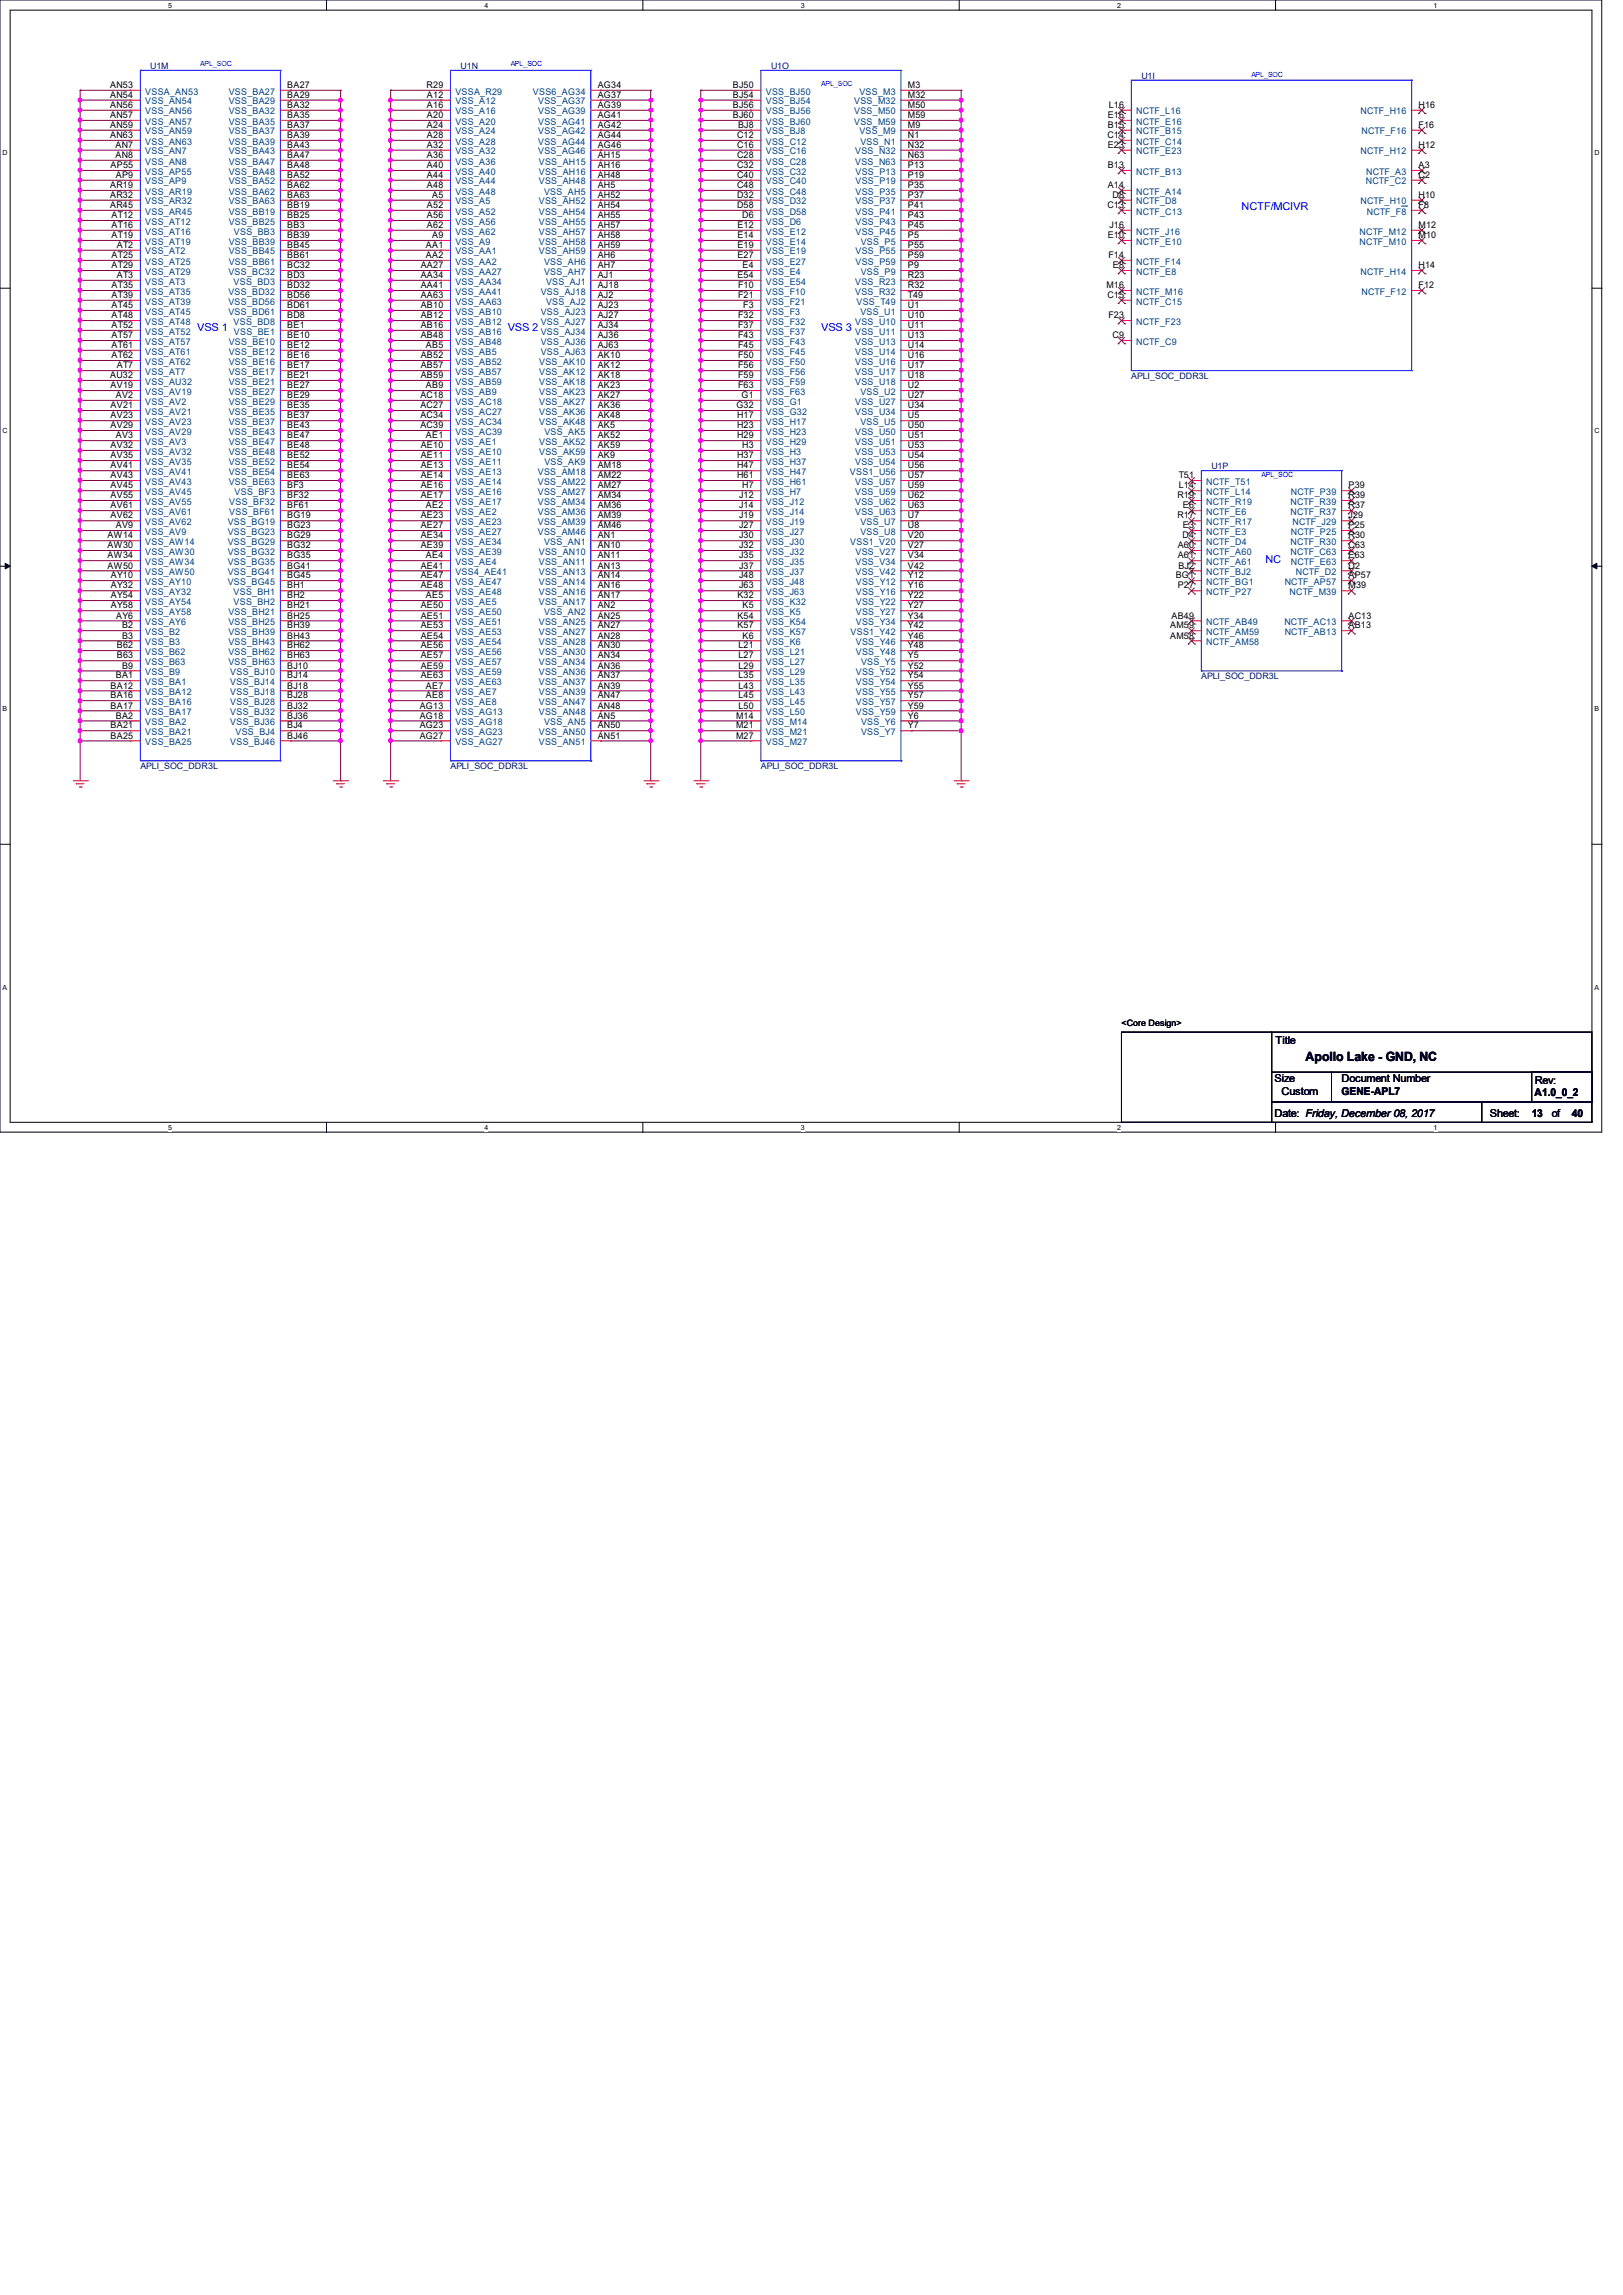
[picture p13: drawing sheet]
<svg xmlns="http://www.w3.org/2000/svg" width="210mm" height="297mm" viewBox="0 0 210 297" stroke-linecap="round" stroke-linejoin="round" font-family="sans-serif">
<defs><g id="words">
<text font-size="1.7" x="168.9" y="137.3">Apollo Lake - GND, NC</text>
<g font-size="1.4" fill="#00f">
<text x="160.7" y="27.2">NCTF/MCIVR</text>
<text x="25.5" y="42.8">VSS 1</text>
<text x="65.7" y="42.8">VSS 2</text>
<text x="106.3" y="42.8">VSS 3</text>
<text x="163.7" y="72.9">NC</text>
</g>
<g font-size="1.4">
<text x="165.1" y="135.1">Title</text>
<text x="164.9" y="140.1">Size</text>
<text x="165.8" y="141.7">Custom</text>
<text x="173.6" y="141.7">GENE-APL7</text>
<text x="173.6" y="140.1">Document Number</text>
<text x="198.6" y="141.9">A1.0_0_2</text>
<text x="198.6" y="140.3">Rev:</text>
<text x="164.9" y="144.6">Date: Friday, December 08, 2017</text>
<text x="192.8" y="144.6">Sheet:</text>
<text x="198.2" y="144.6">13</text>
<text x="200.8" y="144.6">of</text>
<text x="203.4" y="144.6">40</text>
</g>
<g font-size="1.2">
<text x="14.3" y="11.4">AN53</text>
<text x="37.2" y="11.4">BA27</text>
<text x="55.2" y="11.4">R29</text>
<text x="77.3" y="11.4">AG34</text>
<text x="94.8" y="11.4">BJ50</text>
<text x="117.5" y="11.4">M3</text>
<text x="14.3" y="12.7">AN54</text>
<text x="14.3" y="14">AN56</text>
<text x="14.3" y="15.3">AN57</text>
<text x="14.3" y="16.6">AN59</text>
<text x="14.3" y="17.9">AN63</text>
<text x="37.2" y="12.7">BA29</text>
<text x="37.2" y="14">BA32</text>
<text x="37.2" y="15.3">BA35</text>
<text x="37.2" y="16.6">BA37</text>
<text x="37.2" y="17.9">BA39</text>
<text x="55.2" y="12.7">A12</text>
<text x="55.2" y="14">A16</text>
<text x="55.2" y="15.3">A20</text>
<text x="55.2" y="16.6">A24</text>
<text x="55.2" y="17.9">A28</text>
<text x="77.3" y="12.7">AG37</text>
<text x="77.3" y="14">AG39</text>
<text x="77.3" y="15.3">AG41</text>
<text x="77.3" y="16.6">AG42</text>
<text x="77.3" y="17.9">AG44</text>
<text x="94.8" y="12.7">BJ54</text>
<text x="94.8" y="14">BJ56</text>
<text x="94.8" y="15.3">BJ60</text>
<text x="95.4" y="17.9">C12</text>
<text x="95.5" y="16.6">BJ8</text>
<text x="117.5" y="12.7">M32</text>
<text x="117.5" y="14">M50</text>
<text x="117.5" y="15.3">M59</text>
<text x="117.5" y="16.6">M9</text>
<text x="117.5" y="17.9">N1</text>
<text x="143.3" y="17.9">C14</text>
<text x="143.3" y="15.3">E16</text>
<text x="143.3" y="16.6">B15</text>
<text x="143.5" y="14">L16</text>
<text x="183.6" y="14">H16</text>
<text x="183.6" y="16.6">F16</text>
<text x="14.3" y="21.8">AP55</text>
<text x="14.9" y="19.1">AN7</text>
<text x="14.9" y="20.4">AN8</text>
<text x="15" y="23">AP9</text>
<text x="37.2" y="19.1">BA43</text>
<text x="37.2" y="20.4">BA47</text>
<text x="37.2" y="21.8">BA48</text>
<text x="37.2" y="23">BA52</text>
<text x="55.2" y="19.1">A32</text>
<text x="55.2" y="20.4">A36</text>
<text x="55.2" y="21.8">A40</text>
<text x="55.2" y="23">A44</text>
<text x="77.3" y="19.1">AG46</text>
<text x="77.3" y="20.4">AH15</text>
<text x="77.3" y="21.8">AH16</text>
<text x="77.3" y="23">AH48</text>
<text x="95.4" y="19.1">C16</text>
<text x="95.4" y="20.4">C28</text>
<text x="95.4" y="21.8">C32</text>
<text x="95.4" y="23">C40</text>
<text x="117.5" y="19.1">N32</text>
<text x="117.5" y="20.4">N63</text>
<text x="117.5" y="21.8">P13</text>
<text x="117.5" y="23">P19</text>
<text x="143.3" y="21.8">B13</text>
<text x="143.3" y="19.1">E23</text>
<text x="183.6" y="19.1">H12</text>
<text x="183.6" y="21.8">A3</text>
<text x="183.6" y="23">C2</text>
<text x="14.3" y="24.3">AR19</text>
<text x="14.3" y="25.6">AR32</text>
<text x="14.3" y="26.9">AR45</text>
<text x="14.4" y="28.2">AT12</text>
<text x="14.4" y="29.5">AT16</text>
<text x="37.2" y="24.3">BA62</text>
<text x="37.2" y="25.6">BA63</text>
<text x="37.2" y="26.9">BB19</text>
<text x="37.2" y="28.2">BB25</text>
<text x="37.2" y="29.5">BB3</text>
<text x="55.2" y="24.3">A48</text>
<text x="55.2" y="26.9">A52</text>
<text x="55.2" y="28.2">A56</text>
<text x="55.2" y="29.5">A62</text>
<text x="55.9" y="25.6">A5</text>
<text x="77.3" y="24.3">AH5</text>
<text x="77.3" y="25.6">AH52</text>
<text x="77.3" y="26.9">AH54</text>
<text x="77.3" y="28.2">AH55</text>
<text x="77.3" y="29.5">AH57</text>
<text x="95.4" y="24.3">C48</text>
<text x="95.4" y="25.6">D32</text>
<text x="95.4" y="26.9">D58</text>
<text x="95.4" y="29.5">E12</text>
<text x="96.1" y="28.2">D6</text>
<text x="117.5" y="24.3">P35</text>
<text x="117.5" y="25.6">P37</text>
<text x="117.5" y="29.5">P45</text>
<text x="117.5" y="26.9">P41</text>
<text x="117.5" y="28.2">P43</text>
<text x="143.3" y="26.9">C13</text>
<text x="143.3" y="24.3">A14</text>
<text x="143.5" y="29.5">J16</text>
<text x="144" y="25.6">D8</text>
<text x="183.6" y="25.6">H10</text>
<text x="183.6" y="26.9">F8</text>
<text x="183.6" y="29.5">M12</text>
<text x="14.4" y="30.8">AT19</text>
<text x="14.4" y="33.4">AT25</text>
<text x="14.4" y="34.7">AT29</text>
<text x="15.1" y="32.1">AT2</text>
<text x="15.1" y="36">AT3</text>
<text x="37.2" y="30.8">BB39</text>
<text x="37.2" y="32.1">BB45</text>
<text x="37.2" y="33.4">BB61</text>
<text x="37.2" y="34.7">BC32</text>
<text x="37.2" y="36">BD3</text>
<text x="54.4" y="34.7">AA27</text>
<text x="54.4" y="36">AA34</text>
<text x="55.1" y="32.1">AA1</text>
<text x="55.1" y="33.4">AA2</text>
<text x="55.9" y="30.8">A9</text>
<text x="77.3" y="30.8">AH58</text>
<text x="77.3" y="32.1">AH59</text>
<text x="77.3" y="33.4">AH6</text>
<text x="77.3" y="34.7">AH7</text>
<text x="77.3" y="36">AJ1</text>
<text x="95.4" y="30.8">E14</text>
<text x="95.4" y="32.1">E19</text>
<text x="95.4" y="33.4">E27</text>
<text x="95.4" y="36">E54</text>
<text x="96.1" y="34.7">E4</text>
<text x="117.5" y="30.8">P5</text>
<text x="117.5" y="32.1">P55</text>
<text x="117.5" y="33.4">P59</text>
<text x="117.5" y="34.7">P9</text>
<text x="117.5" y="36">R23</text>
<text x="143.3" y="30.8">E10</text>
<text x="143.4" y="33.4">F14</text>
<text x="144" y="34.7">E8</text>
<text x="183.6" y="30.8">M10</text>
<text x="183.6" y="34.7">H14</text>
<text x="14.4" y="37.3">AT35</text>
<text x="14.4" y="38.6">AT39</text>
<text x="14.4" y="39.9">AT45</text>
<text x="14.4" y="41.2">AT48</text>
<text x="37.2" y="37.3">BD32</text>
<text x="37.2" y="38.6">BD56</text>
<text x="37.2" y="39.9">BD61</text>
<text x="37.2" y="41.2">BD8</text>
<text x="54.4" y="37.3">AA41</text>
<text x="54.4" y="38.6">AA63</text>
<text x="54.4" y="39.9">AB10</text>
<text x="54.4" y="41.2">AB12</text>
<text x="77.3" y="37.3">AJ18</text>
<text x="77.3" y="38.6">AJ2</text>
<text x="77.3" y="39.9">AJ23</text>
<text x="77.3" y="41.2">AJ27</text>
<text x="95.5" y="37.3">F10</text>
<text x="95.5" y="38.6">F21</text>
<text x="95.5" y="41.2">F32</text>
<text x="96.2" y="39.9">F3</text>
<text x="117.5" y="37.3">R32</text>
<text x="117.5" y="38.6">T49</text>
<text x="117.5" y="39.9">U1</text>
<text x="117.5" y="41.2">U10</text>
<text x="143.2" y="37.3">M16</text>
<text x="143.3" y="38.6">C15</text>
<text x="143.4" y="41.2">F23</text>
<text x="183.6" y="37.3">F12</text>
<text x="14.4" y="42.5">AT52</text>
<text x="14.4" y="43.8">AT57</text>
<text x="14.4" y="45">AT61</text>
<text x="14.4" y="46.4">AT62</text>
<text x="15.1" y="47.7">AT7</text>
<text x="37.2" y="42.5">BE1</text>
<text x="37.2" y="43.8">BE10</text>
<text x="37.2" y="45">BE12</text>
<text x="37.2" y="46.4">BE16</text>
<text x="37.2" y="47.7">BE17</text>
<text x="54.4" y="42.5">AB16</text>
<text x="54.4" y="43.8">AB48</text>
<text x="54.4" y="46.4">AB52</text>
<text x="54.4" y="47.7">AB57</text>
<text x="55.1" y="45">AB5</text>
<text x="77.3" y="42.5">AJ34</text>
<text x="77.3" y="43.8">AJ36</text>
<text x="77.3" y="45">AJ63</text>
<text x="77.3" y="46.4">AK10</text>
<text x="77.3" y="47.7">AK12</text>
<text x="95.5" y="42.5">F37</text>
<text x="95.5" y="43.8">F43</text>
<text x="95.5" y="45">F45</text>
<text x="95.5" y="46.4">F50</text>
<text x="95.5" y="47.7">F56</text>
<text x="117.5" y="42.5">U11</text>
<text x="117.5" y="43.8">U13</text>
<text x="117.5" y="45">U14</text>
<text x="117.5" y="46.4">U16</text>
<text x="117.5" y="47.7">U17</text>
<text x="144" y="43.8">C9</text>
<text x="14.3" y="48.9">AU32</text>
<text x="14.3" y="50.3">AV19</text>
<text x="14.3" y="52.8">AV21</text>
<text x="15" y="51.5">AV2</text>
<text x="37.2" y="48.9">BE21</text>
<text x="37.2" y="50.3">BE27</text>
<text x="37.2" y="51.5">BE29</text>
<text x="37.2" y="52.8">BE35</text>
<text x="54.4" y="51.5">AC18</text>
<text x="54.4" y="52.8">AC27</text>
<text x="54.4" y="48.9">AB59</text>
<text x="55.1" y="50.3">AB9</text>
<text x="77.3" y="48.9">AK18</text>
<text x="77.3" y="50.3">AK23</text>
<text x="77.3" y="51.5">AK27</text>
<text x="77.3" y="52.8">AK36</text>
<text x="95.3" y="52.8">G32</text>
<text x="95.5" y="48.9">F59</text>
<text x="95.5" y="50.3">F63</text>
<text x="96" y="51.5">G1</text>
<text x="117.5" y="48.9">U18</text>
<text x="117.5" y="50.3">U2</text>
<text x="117.5" y="51.5">U27</text>
<text x="117.5" y="52.8">U34</text>
<text x="14.3" y="54.1">AV23</text>
<text x="14.3" y="55.4">AV29</text>
<text x="14.3" y="58">AV32</text>
<text x="14.3" y="59.3">AV35</text>
<text x="15" y="56.7">AV3</text>
<text x="37.2" y="54.1">BE37</text>
<text x="37.2" y="55.4">BE43</text>
<text x="37.2" y="56.7">BE47</text>
<text x="37.2" y="58">BE48</text>
<text x="37.2" y="59.3">BE52</text>
<text x="54.4" y="54.1">AC34</text>
<text x="54.4" y="55.4">AC39</text>
<text x="54.4" y="58">AE10</text>
<text x="54.4" y="59.3">AE11</text>
<text x="55.1" y="56.7">AE1</text>
<text x="77.3" y="54.1">AK48</text>
<text x="77.3" y="55.4">AK5</text>
<text x="77.3" y="56.7">AK52</text>
<text x="77.3" y="58">AK59</text>
<text x="77.3" y="59.3">AK9</text>
<text x="95.4" y="54.1">H17</text>
<text x="95.4" y="55.4">H23</text>
<text x="95.4" y="56.7">H29</text>
<text x="95.4" y="59.3">H37</text>
<text x="96.1" y="58">H3</text>
<text x="117.5" y="54.1">U5</text>
<text x="117.5" y="55.4">U50</text>
<text x="117.5" y="56.7">U51</text>
<text x="117.5" y="58">U53</text>
<text x="117.5" y="59.3">U54</text>
<text x="14.3" y="60.6">AV41</text>
<text x="14.3" y="61.9">AV43</text>
<text x="14.3" y="63.2">AV45</text>
<text x="14.3" y="64.5">AV55</text>
<text x="14.3" y="65.8">AV61</text>
<text x="37.2" y="60.6">BE54</text>
<text x="37.2" y="61.9">BE63</text>
<text x="37.2" y="63.2">BF3</text>
<text x="37.2" y="64.5">BF32</text>
<text x="37.2" y="65.8">BF61</text>
<text x="54.4" y="60.6">AE13</text>
<text x="54.4" y="61.9">AE14</text>
<text x="54.4" y="63.2">AE16</text>
<text x="54.4" y="64.5">AE17</text>
<text x="55.1" y="65.8">AE2</text>
<text x="77.3" y="60.6">AM18</text>
<text x="77.3" y="61.9">AM22</text>
<text x="77.3" y="63.2">AM27</text>
<text x="77.3" y="64.5">AM34</text>
<text x="77.3" y="65.8">AM36</text>
<text x="95.4" y="60.6">H47</text>
<text x="95.4" y="61.9">H61</text>
<text x="95.6" y="64.5">J12</text>
<text x="95.6" y="65.8">J14</text>
<text x="96.1" y="63.2">H7</text>
<text x="117.5" y="60.6">U56</text>
<text x="117.5" y="61.9">U57</text>
<text x="117.5" y="63.2">U59</text>
<text x="117.5" y="64.5">U62</text>
<text x="117.5" y="65.8">U63</text>
<text x="152.4" y="64.5">R19</text>
<text x="152.5" y="61.9">T51</text>
<text x="152.5" y="63.2">L14</text>
<text x="153.1" y="65.8">E6</text>
<text x="174.5" y="63.2">P39</text>
<text x="174.5" y="64.5">R39</text>
<text x="174.5" y="65.8">R37</text>
<text x="13.9" y="69.7">AW14</text>
<text x="13.9" y="71">AW30</text>
<text x="14.3" y="67.1">AV62</text>
<text x="15" y="68.4">AV9</text>
<text x="37.2" y="67.1">BG19</text>
<text x="37.2" y="68.4">BG23</text>
<text x="37.2" y="69.7">BG29</text>
<text x="37.2" y="71">BG32</text>
<text x="54.4" y="67.1">AE23</text>
<text x="54.4" y="68.4">AE27</text>
<text x="54.4" y="69.7">AE34</text>
<text x="54.4" y="71">AE39</text>
<text x="77.3" y="67.1">AM39</text>
<text x="77.3" y="68.4">AM46</text>
<text x="77.3" y="69.7">AN1</text>
<text x="77.3" y="71">AN10</text>
<text x="95.6" y="67.1">J19</text>
<text x="95.6" y="68.4">J27</text>
<text x="95.6" y="69.7">J30</text>
<text x="95.6" y="71">J32</text>
<text x="117.5" y="67.1">U7</text>
<text x="117.5" y="68.4">U8</text>
<text x="117.5" y="69.7">V20</text>
<text x="117.5" y="71">V27</text>
<text x="152.4" y="67.1">R17</text>
<text x="152.4" y="71">A60</text>
<text x="153" y="69.7">D4</text>
<text x="153.1" y="68.4">E3</text>
<text x="174.5" y="71">C63</text>
<text x="174.5" y="67.1">J29</text>
<text x="174.5" y="68.4">P25</text>
<text x="174.5" y="69.7">R30</text>
<text x="13.9" y="72.3">AW34</text>
<text x="13.9" y="73.6">AW50</text>
<text x="14.4" y="74.8">AY10</text>
<text x="14.4" y="76.2">AY32</text>
<text x="14.4" y="77.4">AY54</text>
<text x="37.2" y="72.3">BG35</text>
<text x="37.2" y="73.6">BG41</text>
<text x="37.2" y="74.8">BG45</text>
<text x="37.2" y="76.2">BH1</text>
<text x="37.2" y="77.4">BH2</text>
<text x="54.4" y="73.6">AE41</text>
<text x="54.4" y="74.8">AE47</text>
<text x="54.4" y="76.2">AE48</text>
<text x="55.1" y="72.3">AE4</text>
<text x="55.1" y="77.4">AE5</text>
<text x="77.3" y="72.3">AN11</text>
<text x="77.3" y="73.6">AN13</text>
<text x="77.3" y="74.8">AN14</text>
<text x="77.3" y="76.2">AN16</text>
<text x="77.3" y="77.4">AN17</text>
<text x="95.4" y="77.4">K32</text>
<text x="95.6" y="72.3">J35</text>
<text x="95.6" y="73.6">J37</text>
<text x="95.6" y="74.8">J48</text>
<text x="95.6" y="76.2">J63</text>
<text x="117.5" y="72.3">V34</text>
<text x="117.5" y="73.6">V42</text>
<text x="117.5" y="74.8">Y12</text>
<text x="117.5" y="76.2">Y16</text>
<text x="117.5" y="77.4">Y22</text>
<text x="152.1" y="74.8">BG1</text>
<text x="152.4" y="72.3">A61</text>
<text x="152.4" y="76.2">P27</text>
<text x="152.5" y="73.6">BJ2</text>
<text x="174.5" y="73.6">D2</text>
<text x="174.5" y="74.8">AP57</text>
<text x="174.5" y="72.3">E63</text>
<text x="174.5" y="76.2">M39</text>
<text x="14.4" y="78.7">AY58</text>
<text x="15" y="80.1">AY6</text>
<text x="15.1" y="83.9">B62</text>
<text x="15.8" y="81.3">B2</text>
<text x="15.8" y="82.6">B3</text>
<text x="37.2" y="78.7">BH21</text>
<text x="37.2" y="80.1">BH25</text>
<text x="37.2" y="81.3">BH39</text>
<text x="37.2" y="82.6">BH43</text>
<text x="37.2" y="83.9">BH62</text>
<text x="54.4" y="78.7">AE50</text>
<text x="54.4" y="80.1">AE51</text>
<text x="54.4" y="81.3">AE53</text>
<text x="54.4" y="82.6">AE54</text>
<text x="54.4" y="83.9">AE56</text>
<text x="77.3" y="78.7">AN2</text>
<text x="77.3" y="80.1">AN25</text>
<text x="77.3" y="81.3">AN27</text>
<text x="77.3" y="82.6">AN28</text>
<text x="77.3" y="83.9">AN30</text>
<text x="95.4" y="80.1">K54</text>
<text x="95.4" y="81.3">K57</text>
<text x="95.5" y="83.9">L21</text>
<text x="96.1" y="78.7">K5</text>
<text x="96.1" y="82.6">K6</text>
<text x="117.5" y="78.7">Y27</text>
<text x="117.5" y="80.1">Y34</text>
<text x="117.5" y="81.3">Y42</text>
<text x="117.5" y="82.6">Y46</text>
<text x="117.5" y="83.9">Y48</text>
<text x="151.4" y="82.6">AM58</text>
<text x="151.4" y="81.3">AM59</text>
<text x="151.6" y="80.1">AB49</text>
<text x="174.5" y="81.3">AB13</text>
<text x="174.5" y="80.1">AC13</text>
<text x="14.3" y="89.1">BA12</text>
<text x="15" y="87.8">BA1</text>
<text x="15.1" y="85.2">B63</text>
<text x="15.8" y="86.5">B9</text>
<text x="37.2" y="85.2">BH63</text>
<text x="37.2" y="86.5">BJ10</text>
<text x="37.2" y="87.8">BJ14</text>
<text x="37.2" y="89.1">BJ18</text>
<text x="54.4" y="85.2">AE57</text>
<text x="54.4" y="86.5">AE59</text>
<text x="54.4" y="87.8">AE63</text>
<text x="55.1" y="89.1">AE7</text>
<text x="77.3" y="85.2">AN34</text>
<text x="77.3" y="86.5">AN36</text>
<text x="77.3" y="87.8">AN37</text>
<text x="77.3" y="89.1">AN39</text>
<text x="95.5" y="85.2">L27</text>
<text x="95.5" y="86.5">L29</text>
<text x="95.5" y="87.8">L35</text>
<text x="95.5" y="89.1">L43</text>
<text x="117.5" y="85.2">Y5</text>
<text x="117.5" y="86.5">Y52</text>
<text x="117.5" y="87.8">Y54</text>
<text x="117.5" y="89.1">Y55</text>
<text x="14.3" y="90.4">BA16</text>
<text x="14.3" y="91.7">BA17</text>
<text x="14.3" y="94.3">BA21</text>
<text x="14.3" y="95.6">BA25</text>
<text x="15" y="93">BA2</text>
<text x="37.2" y="90.4">BJ28</text>
<text x="37.2" y="91.7">BJ32</text>
<text x="37.2" y="93">BJ36</text>
<text x="37.2" y="94.3">BJ4</text>
<text x="37.2" y="95.6">BJ46</text>
<text x="54.3" y="91.7">AG13</text>
<text x="54.3" y="93">AG18</text>
<text x="54.3" y="94.3">AG23</text>
<text x="54.3" y="95.6">AG27</text>
<text x="55.1" y="90.4">AE8</text>
<text x="77.3" y="90.4">AN47</text>
<text x="77.3" y="91.7">AN48</text>
<text x="77.3" y="93">AN5</text>
<text x="77.3" y="94.3">AN50</text>
<text x="77.3" y="95.6">AN51</text>
<text x="95.2" y="93">M14</text>
<text x="95.2" y="94.3">M21</text>
<text x="95.2" y="95.6">M27</text>
<text x="95.5" y="90.4">L45</text>
<text x="95.5" y="91.7">L50</text>
<text x="117.5" y="90.4">Y57</text>
<text x="117.5" y="91.7">Y59</text>
<text x="117.5" y="93">Y6</text>
<text x="117.5" y="94.3">Y7</text>
</g>
<g font-size="1.2" fill="#004080">
<text x="18.8" y="12.2">VSSA_AN53</text>
<text x="18.8" y="13.5">VSS_AN54</text>
<text x="18.8" y="14.8">VSS_AN56</text>
<text x="18.8" y="16.1">VSS_AN57</text>
<text x="18.8" y="17.4">VSS_AN59</text>
<text x="29.6" y="12.2">VSS_BA27</text>
<text x="29.6" y="13.5">VSS_BA29</text>
<text x="29.6" y="14.8">VSS_BA32</text>
<text x="29.6" y="16.1">VSS_BA35</text>
<text x="29.6" y="17.4">VSS_BA37</text>
<text x="58.9" y="12.2">VSSA_R29</text>
<text x="58.9" y="13.5">VSS_A12</text>
<text x="58.9" y="14.8">VSS_A16</text>
<text x="58.9" y="16.1">VSS_A20</text>
<text x="58.9" y="17.4">VSS_A24</text>
<text x="69" y="12.2">VSS6_AG34</text>
<text x="69.6" y="13.5">VSS_AG37</text>
<text x="69.6" y="14.8">VSS_AG39</text>
<text x="69.6" y="16.1">VSS_AG41</text>
<text x="69.6" y="17.4">VSS_AG42</text>
<text x="99.1" y="12.2">VSS_BJ50</text>
<text x="99.1" y="13.5">VSS_BJ54</text>
<text x="99.1" y="14.8">VSS_BJ56</text>
<text x="99.1" y="16.1">VSS_BJ60</text>
<text x="99.1" y="17.4">VSS_BJ8</text>
<text x="110.5" y="13.5">VSS_M32</text>
<text x="110.5" y="14.8">VSS_M50</text>
<text x="110.5" y="16.1">VSS_M59</text>
<text x="111.2" y="12.2">VSS_M3</text>
<text x="111.2" y="17.4">VSS_M9</text>
<text x="147" y="14.8">NCTF_L16</text>
<text x="147" y="16.1">NCTF_E16</text>
<text x="147" y="17.4">NCTF_B15</text>
<text x="176.1" y="14.8">NCTF_H16</text>
<text x="176.2" y="17.4">NCTF_F16</text>
<text x="18.8" y="18.7">VSS_AN63</text>
<text x="18.8" y="20">VSS_AN7</text>
<text x="18.8" y="21.3">VSS_AN8</text>
<text x="18.8" y="22.6">VSS_AP55</text>
<text x="18.8" y="23.9">VSS_AP9</text>
<text x="29.6" y="18.7">VSS_BA39</text>
<text x="29.6" y="20">VSS_BA43</text>
<text x="29.6" y="21.3">VSS_BA47</text>
<text x="29.6" y="22.6">VSS_BA48</text>
<text x="29.6" y="23.9">VSS_BA52</text>
<text x="58.9" y="18.7">VSS_A28</text>
<text x="58.9" y="20">VSS_A32</text>
<text x="58.9" y="21.3">VSS_A36</text>
<text x="58.9" y="22.6">VSS_A40</text>
<text x="58.9" y="23.9">VSS_A44</text>
<text x="69.6" y="18.7">VSS_AG44</text>
<text x="69.6" y="20">VSS_AG46</text>
<text x="69.7" y="21.3">VSS_AH15</text>
<text x="69.7" y="22.6">VSS_AH16</text>
<text x="69.7" y="23.9">VSS_AH48</text>
<text x="99.1" y="18.7">VSS_C12</text>
<text x="99.1" y="20">VSS_C16</text>
<text x="99.1" y="21.3">VSS_C28</text>
<text x="99.1" y="22.6">VSS_C32</text>
<text x="99.1" y="23.9">VSS_C40</text>
<text x="110.7" y="20">VSS_N32</text>
<text x="110.7" y="21.3">VSS_N63</text>
<text x="110.7" y="22.6">VSS_P13</text>
<text x="110.7" y="23.9">VSS_P19</text>
<text x="111.3" y="18.7">VSS_N1</text>
<text x="147" y="18.7">NCTF_C14</text>
<text x="147" y="22.6">NCTF_B13</text>
<text x="147" y="20">NCTF_E23</text>
<text x="176.1" y="20">NCTF_H12</text>
<text x="176.7" y="23.9">NCTF_C2</text>
<text x="176.8" y="22.6">NCTF_A3</text>
<text x="18.8" y="25.2">VSS_AR19</text>
<text x="18.8" y="26.5">VSS_AR32</text>
<text x="18.8" y="27.8">VSS_AR45</text>
<text x="18.8" y="29.1">VSS_AT12</text>
<text x="29.6" y="25.2">VSS_BA62</text>
<text x="29.6" y="26.5">VSS_BA63</text>
<text x="29.6" y="27.8">VSS_BB19</text>
<text x="29.6" y="29.1">VSS_BB25</text>
<text x="58.9" y="25.2">VSS_A48</text>
<text x="58.9" y="27.8">VSS_A52</text>
<text x="58.9" y="29.1">VSS_A56</text>
<text x="58.9" y="26.5">VSS_A5</text>
<text x="69.7" y="26.5">VSS_AH52</text>
<text x="69.7" y="27.8">VSS_AH54</text>
<text x="69.7" y="29.1">VSS_AH55</text>
<text x="70.4" y="25.2">VSS_AH5</text>
<text x="99.1" y="25.2">VSS_C48</text>
<text x="99.1" y="26.5">VSS_D32</text>
<text x="99.1" y="27.8">VSS_D58</text>
<text x="99.1" y="29.1">VSS_D6</text>
<text x="110.7" y="25.2">VSS_P35</text>
<text x="110.7" y="26.5">VSS_P37</text>
<text x="110.7" y="27.8">VSS_P41</text>
<text x="110.7" y="29.1">VSS_P43</text>
<text x="147" y="25.2">NCTF_A14</text>
<text x="147" y="26.5">NCTF_D8</text>
<text x="147" y="27.8">NCTF_C13</text>
<text x="176.1" y="26.5">NCTF_H10</text>
<text x="176.9" y="27.8">NCTF_F8</text>
<text x="18.8" y="30.4">VSS_AT16</text>
<text x="18.8" y="31.7">VSS_AT19</text>
<text x="18.8" y="32.9">VSS_AT2</text>
<text x="18.8" y="34.2">VSS_AT25</text>
<text x="18.8" y="35.6">VSS_AT29</text>
<text x="29.5" y="35.6">VSS_BC32</text>
<text x="29.6" y="31.7">VSS_BB39</text>
<text x="29.6" y="32.9">VSS_BB45</text>
<text x="29.6" y="34.2">VSS_BB61</text>
<text x="30.3" y="30.4">VSS_BB3</text>
<text x="58.9" y="30.4">VSS_A62</text>
<text x="58.9" y="31.7">VSS_A9</text>
<text x="58.9" y="32.9">VSS_AA1</text>
<text x="58.9" y="34.2">VSS_AA2</text>
<text x="58.9" y="35.6">VSS_AA27</text>
<text x="69.7" y="30.4">VSS_AH57</text>
<text x="69.7" y="31.7">VSS_AH58</text>
<text x="69.7" y="32.9">VSS_AH59</text>
<text x="70.4" y="34.2">VSS_AH6</text>
<text x="70.4" y="35.6">VSS_AH7</text>
<text x="99.1" y="30.4">VSS_E12</text>
<text x="99.1" y="31.7">VSS_E14</text>
<text x="99.1" y="32.9">VSS_E19</text>
<text x="99.1" y="34.2">VSS_E27</text>
<text x="99.1" y="35.6">VSS_E4</text>
<text x="110.7" y="30.4">VSS_P45</text>
<text x="110.7" y="32.9">VSS_P55</text>
<text x="110.7" y="34.2">VSS_P59</text>
<text x="111.4" y="31.7">VSS_P5</text>
<text x="111.4" y="35.6">VSS_P9</text>
<text x="147" y="30.4">NCTF_J16</text>
<text x="147" y="31.7">NCTF_E10</text>
<text x="147" y="34.2">NCTF_F14</text>
<text x="147" y="35.6">NCTF_E8</text>
<text x="175.9" y="30.4">NCTF_M12</text>
<text x="175.9" y="31.7">NCTF_M10</text>
<text x="176.1" y="35.6">NCTF_H14</text>
<text x="18.8" y="36.8">VSS_AT3</text>
<text x="18.8" y="38.1">VSS_AT35</text>
<text x="18.8" y="39.4">VSS_AT39</text>
<text x="18.8" y="40.7">VSS_AT45</text>
<text x="29.5" y="38.1">VSS_BD32</text>
<text x="29.5" y="39.4">VSS_BD56</text>
<text x="29.5" y="40.7">VSS_BD61</text>
<text x="30.2" y="36.8">VSS_BD3</text>
<text x="58.9" y="36.8">VSS_AA34</text>
<text x="58.9" y="38.1">VSS_AA41</text>
<text x="58.9" y="39.4">VSS_AA63</text>
<text x="58.9" y="40.7">VSS_AB10</text>
<text x="70" y="38.1">VSS_AJ18</text>
<text x="70" y="40.7">VSS_AJ23</text>
<text x="70.7" y="36.8">VSS_AJ1</text>
<text x="70.7" y="39.4">VSS_AJ2</text>
<text x="99.1" y="36.8">VSS_E54</text>
<text x="99.1" y="38.1">VSS_F10</text>
<text x="99.1" y="39.4">VSS_F21</text>
<text x="99.1" y="40.7">VSS_F3</text>
<text x="110.7" y="36.8">VSS_R23</text>
<text x="110.7" y="38.1">VSS_R32</text>
<text x="110.8" y="39.4">VSS_T49</text>
<text x="111.3" y="40.7">VSS_U1</text>
<text x="147" y="38.1">NCTF_M16</text>
<text x="147" y="39.4">NCTF_C15</text>
<text x="176.2" y="38.1">NCTF_F12</text>
<text x="18.8" y="42">VSS_AT48</text>
<text x="18.8" y="43.3">VSS_AT52</text>
<text x="18.8" y="44.6">VSS_AT57</text>
<text x="18.8" y="45.9">VSS_AT61</text>
<text x="18.8" y="47.2">VSS_AT62</text>
<text x="29.6" y="44.6">VSS_BE10</text>
<text x="29.6" y="45.9">VSS_BE12</text>
<text x="29.6" y="47.2">VSS_BE16</text>
<text x="30.2" y="42">VSS_BD8</text>
<text x="30.3" y="43.3">VSS_BE1</text>
<text x="58.9" y="42">VSS_AB12</text>
<text x="58.9" y="43.3">VSS_AB16</text>
<text x="58.9" y="44.6">VSS_AB48</text>
<text x="58.9" y="45.9">VSS_AB5</text>
<text x="58.9" y="47.2">VSS_AB52</text>
<text x="69.8" y="47.2">VSS_AK10</text>
<text x="70" y="42">VSS_AJ27</text>
<text x="70" y="43.3">VSS_AJ34</text>
<text x="70" y="44.6">VSS_AJ36</text>
<text x="70" y="45.9">VSS_AJ63</text>
<text x="99.1" y="42">VSS_F32</text>
<text x="99.1" y="43.3">VSS_F37</text>
<text x="99.1" y="44.6">VSS_F43</text>
<text x="99.1" y="45.9">VSS_F45</text>
<text x="99.1" y="47.2">VSS_F50</text>
<text x="110.7" y="42">VSS_U10</text>
<text x="110.7" y="43.3">VSS_U11</text>
<text x="110.7" y="44.6">VSS_U13</text>
<text x="110.7" y="45.9">VSS_U14</text>
<text x="110.7" y="47.2">VSS_U16</text>
<text x="147" y="44.6">NCTF_C9</text>
<text x="147" y="42">NCTF_F23</text>
<text x="18.8" y="48.5">VSS_AT7</text>
<text x="18.8" y="49.8">VSS_AU32</text>
<text x="18.8" y="51.1">VSS_AV19</text>
<text x="18.8" y="52.4">VSS_AV2</text>
<text x="18.8" y="53.7">VSS_AV21</text>
<text x="29.6" y="48.5">VSS_BE17</text>
<text x="29.6" y="49.8">VSS_BE21</text>
<text x="29.6" y="51.1">VSS_BE27</text>
<text x="29.6" y="52.4">VSS_BE29</text>
<text x="29.6" y="53.7">VSS_BE35</text>
<text x="58.9" y="48.5">VSS_AB57</text>
<text x="58.9" y="49.8">VSS_AB59</text>
<text x="58.9" y="51.1">VSS_AB9</text>
<text x="58.9" y="52.4">VSS_AC18</text>
<text x="58.9" y="53.7">VSS_AC27</text>
<text x="69.8" y="48.5">VSS_AK12</text>
<text x="69.8" y="49.8">VSS_AK18</text>
<text x="69.8" y="51.1">VSS_AK23</text>
<text x="69.8" y="52.4">VSS_AK27</text>
<text x="69.8" y="53.7">VSS_AK36</text>
<text x="99.1" y="48.5">VSS_F56</text>
<text x="99.1" y="49.8">VSS_F59</text>
<text x="99.1" y="51.1">VSS_F63</text>
<text x="99.1" y="52.4">VSS_G1</text>
<text x="99.1" y="53.7">VSS_G32</text>
<text x="110.7" y="48.5">VSS_U17</text>
<text x="110.7" y="49.8">VSS_U18</text>
<text x="110.7" y="52.4">VSS_U27</text>
<text x="110.7" y="53.7">VSS_U34</text>
<text x="111.3" y="51.1">VSS_U2</text>
<text x="18.8" y="55">VSS_AV23</text>
<text x="18.8" y="56.3">VSS_AV29</text>
<text x="18.8" y="57.6">VSS_AV3</text>
<text x="18.8" y="58.8">VSS_AV32</text>
<text x="29.6" y="55">VSS_BE37</text>
<text x="29.6" y="56.3">VSS_BE43</text>
<text x="29.6" y="57.6">VSS_BE47</text>
<text x="29.6" y="58.8">VSS_BE48</text>
<text x="58.9" y="55">VSS_AC34</text>
<text x="58.9" y="56.3">VSS_AC39</text>
<text x="58.9" y="57.6">VSS_AE1</text>
<text x="58.9" y="58.8">VSS_AE10</text>
<text x="69.8" y="55">VSS_AK48</text>
<text x="69.8" y="57.6">VSS_AK52</text>
<text x="69.8" y="58.8">VSS_AK59</text>
<text x="70.4" y="56.3">VSS_AK5</text>
<text x="99.1" y="55">VSS_H17</text>
<text x="99.1" y="56.3">VSS_H23</text>
<text x="99.1" y="57.6">VSS_H29</text>
<text x="99.1" y="58.8">VSS_H3</text>
<text x="110.7" y="56.3">VSS_U50</text>
<text x="110.7" y="57.6">VSS_U51</text>
<text x="110.7" y="58.8">VSS_U53</text>
<text x="111.3" y="55">VSS_U5</text>
<text x="18.8" y="60.2">VSS_AV35</text>
<text x="18.8" y="61.5">VSS_AV41</text>
<text x="18.8" y="62.7">VSS_AV43</text>
<text x="18.8" y="64.1">VSS_AV45</text>
<text x="18.8" y="65.3">VSS_AV55</text>
<text x="29.6" y="60.2">VSS_BE52</text>
<text x="29.6" y="61.5">VSS_BE54</text>
<text x="29.6" y="62.7">VSS_BE63</text>
<text x="29.7" y="65.3">VSS_BF32</text>
<text x="30.4" y="64.1">VSS_BF3</text>
<text x="58.9" y="60.2">VSS_AE11</text>
<text x="58.9" y="61.5">VSS_AE13</text>
<text x="58.9" y="62.7">VSS_AE14</text>
<text x="58.9" y="64.1">VSS_AE16</text>
<text x="58.9" y="65.3">VSS_AE17</text>
<text x="69.6" y="61.5">VSS_AM18</text>
<text x="69.6" y="62.7">VSS_AM22</text>
<text x="69.6" y="64.1">VSS_AM27</text>
<text x="69.6" y="65.3">VSS_AM34</text>
<text x="70.4" y="60.2">VSS_AK9</text>
<text x="99.1" y="60.2">VSS_H37</text>
<text x="99.1" y="61.5">VSS_H47</text>
<text x="99.1" y="62.7">VSS_H61</text>
<text x="99.1" y="64.1">VSS_H7</text>
<text x="99.1" y="65.3">VSS_J12</text>
<text x="110" y="61.5">VSS1_U56</text>
<text x="110.7" y="60.2">VSS_U54</text>
<text x="110.7" y="62.7">VSS_U57</text>
<text x="110.7" y="64.1">VSS_U59</text>
<text x="110.7" y="65.3">VSS_U62</text>
<text x="156.1" y="62.7">NCTF_T51</text>
<text x="156.1" y="64.1">NCTF_L14</text>
<text x="156.1" y="65.3">NCTF_R19</text>
<text x="167" y="65.3">NCTF_R39</text>
<text x="167" y="64.1">NCTF_P39</text>
<text x="18.8" y="66.6">VSS_AV61</text>
<text x="18.8" y="67.9">VSS_AV62</text>
<text x="18.8" y="69.2">VSS_AV9</text>
<text x="18.8" y="70.5">VSS_AW14</text>
<text x="18.8" y="71.8">VSS_AW30</text>
<text x="29.5" y="67.9">VSS_BG19</text>
<text x="29.5" y="69.2">VSS_BG23</text>
<text x="29.5" y="70.5">VSS_BG29</text>
<text x="29.5" y="71.8">VSS_BG32</text>
<text x="29.7" y="66.6">VSS_BF61</text>
<text x="58.9" y="66.6">VSS_AE2</text>
<text x="58.9" y="67.9">VSS_AE23</text>
<text x="58.9" y="69.2">VSS_AE27</text>
<text x="58.9" y="70.5">VSS_AE34</text>
<text x="58.9" y="71.8">VSS_AE39</text>
<text x="69.6" y="66.6">VSS_AM36</text>
<text x="69.6" y="67.9">VSS_AM39</text>
<text x="69.6" y="69.2">VSS_AM46</text>
<text x="69.7" y="71.8">VSS_AN10</text>
<text x="70.4" y="70.5">VSS_AN1</text>
<text x="99.1" y="66.6">VSS_J14</text>
<text x="99.1" y="67.9">VSS_J19</text>
<text x="99.1" y="69.2">VSS_J27</text>
<text x="99.1" y="70.5">VSS_J30</text>
<text x="99.1" y="71.8">VSS_J32</text>
<text x="110" y="70.5">VSS1_V20</text>
<text x="110.7" y="66.6">VSS_U63</text>
<text x="110.7" y="71.8">VSS_V27</text>
<text x="111.3" y="67.9">VSS_U7</text>
<text x="111.3" y="69.2">VSS_U8</text>
<text x="156.1" y="71.8">NCTF_A60</text>
<text x="156.1" y="70.5">NCTF_D4</text>
<text x="156.1" y="69.2">NCTF_E3</text>
<text x="156.1" y="66.6">NCTF_E6</text>
<text x="156.1" y="67.9">NCTF_R17</text>
<text x="167" y="71.8">NCTF_C63</text>
<text x="167" y="66.6">NCTF_R37</text>
<text x="167" y="70.5">NCTF_R30</text>
<text x="167" y="69.2">NCTF_P25</text>
<text x="167.3" y="67.9">NCTF_J29</text>
<text x="18.8" y="73.1">VSS_AW34</text>
<text x="18.8" y="74.4">VSS_AW50</text>
<text x="18.8" y="75.7">VSS_AY10</text>
<text x="18.8" y="77">VSS_AY32</text>
<text x="29.5" y="73.1">VSS_BG35</text>
<text x="29.5" y="74.4">VSS_BG41</text>
<text x="29.5" y="75.7">VSS_BG45</text>
<text x="30.2" y="77">VSS_BH1</text>
<text x="58.9" y="73.1">VSS_AE4</text>
<text x="58.9" y="74.4">VSS4_AE41</text>
<text x="58.9" y="75.7">VSS_AE47</text>
<text x="58.9" y="77">VSS_AE48</text>
<text x="69.7" y="73.1">VSS_AN11</text>
<text x="69.7" y="74.4">VSS_AN13</text>
<text x="69.7" y="75.7">VSS_AN14</text>
<text x="69.7" y="77">VSS_AN16</text>
<text x="99.1" y="73.1">VSS_J35</text>
<text x="99.1" y="74.4">VSS_J37</text>
<text x="99.1" y="75.7">VSS_J48</text>
<text x="99.1" y="77">VSS_J63</text>
<text x="110.7" y="73.1">VSS_V34</text>
<text x="110.7" y="74.4">VSS_V42</text>
<text x="110.7" y="75.7">VSS_Y12</text>
<text x="110.7" y="77">VSS_Y16</text>
<text x="156.1" y="74.4">NCTF_BJ2</text>
<text x="156.1" y="75.7">NCTF_BG1</text>
<text x="156.1" y="73.1">NCTF_A61</text>
<text x="156.1" y="77">NCTF_P27</text>
<text x="166.2" y="75.7">NCTF_AP57</text>
<text x="166.9" y="77">NCTF_M39</text>
<text x="167" y="73.1">NCTF_E63</text>
<text x="167.7" y="74.4">NCTF_D2</text>
<text x="18.8" y="78.3">VSS_AY54</text>
<text x="18.8" y="79.6">VSS_AY58</text>
<text x="18.8" y="80.9">VSS_AY6</text>
<text x="18.8" y="82.2">VSS_B2</text>
<text x="18.8" y="83.5">VSS_B3</text>
<text x="29.5" y="79.6">VSS_BH21</text>
<text x="29.5" y="80.9">VSS_BH25</text>
<text x="29.5" y="82.2">VSS_BH39</text>
<text x="29.5" y="83.5">VSS_BH43</text>
<text x="30.2" y="78.3">VSS_BH2</text>
<text x="58.9" y="78.3">VSS_AE5</text>
<text x="58.9" y="79.6">VSS_AE50</text>
<text x="58.9" y="80.9">VSS_AE51</text>
<text x="58.9" y="82.2">VSS_AE53</text>
<text x="58.9" y="83.5">VSS_AE54</text>
<text x="69.7" y="78.3">VSS_AN17</text>
<text x="69.7" y="80.9">VSS_AN25</text>
<text x="69.7" y="82.2">VSS_AN27</text>
<text x="69.7" y="83.5">VSS_AN28</text>
<text x="70.4" y="79.6">VSS_AN2</text>
<text x="99.1" y="78.3">VSS_K32</text>
<text x="99.1" y="79.6">VSS_K5</text>
<text x="99.1" y="80.9">VSS_K54</text>
<text x="99.1" y="82.2">VSS_K57</text>
<text x="99.1" y="83.5">VSS_K6</text>
<text x="110.1" y="82.2">VSS1_Y42</text>
<text x="110.7" y="78.3">VSS_Y22</text>
<text x="110.7" y="79.6">VSS_Y27</text>
<text x="110.7" y="80.9">VSS_Y34</text>
<text x="110.7" y="83.5">VSS_Y46</text>
<text x="156.1" y="83.5">NCTF_AM58</text>
<text x="156.1" y="82.2">NCTF_AM59</text>
<text x="156.1" y="80.9">NCTF_AB49</text>
<text x="166.2" y="80.9">NCTF_AC13</text>
<text x="166.2" y="82.2">NCTF_AB13</text>
<text x="18.8" y="84.8">VSS_B62</text>
<text x="18.8" y="87.4">VSS_B9</text>
<text x="18.8" y="88.6">VSS_BA1</text>
<text x="18.8" y="90">VSS_BA12</text>
<text x="18.8" y="86.1">VSS_B63</text>
<text x="29.5" y="84.8">VSS_BH62</text>
<text x="29.5" y="86.1">VSS_BH63</text>
<text x="29.8" y="87.4">VSS_BJ10</text>
<text x="29.8" y="88.6">VSS_BJ14</text>
<text x="29.8" y="90">VSS_BJ18</text>
<text x="58.9" y="84.8">VSS_AE56</text>
<text x="58.9" y="86.1">VSS_AE57</text>
<text x="58.9" y="87.4">VSS_AE59</text>
<text x="58.9" y="88.6">VSS_AE63</text>
<text x="58.9" y="90">VSS_AE7</text>
<text x="69.7" y="84.8">VSS_AN30</text>
<text x="69.7" y="86.1">VSS_AN34</text>
<text x="69.7" y="87.4">VSS_AN36</text>
<text x="69.7" y="88.6">VSS_AN37</text>
<text x="69.7" y="90">VSS_AN39</text>
<text x="99.1" y="84.8">VSS_L21</text>
<text x="99.1" y="86.1">VSS_L27</text>
<text x="99.1" y="87.4">VSS_L29</text>
<text x="99.1" y="88.6">VSS_L35</text>
<text x="99.1" y="90">VSS_L43</text>
<text x="110.7" y="84.8">VSS_Y48</text>
<text x="110.7" y="87.4">VSS_Y52</text>
<text x="110.7" y="88.6">VSS_Y54</text>
<text x="110.7" y="90">VSS_Y55</text>
<text x="111.4" y="86.1">VSS_Y5</text>
<text x="18.8" y="91.2">VSS_BA16</text>
<text x="18.8" y="92.5">VSS_BA17</text>
<text x="18.8" y="93.9">VSS_BA2</text>
<text x="18.8" y="95.1">VSS_BA21</text>
<text x="29.8" y="91.2">VSS_BJ28</text>
<text x="29.8" y="92.5">VSS_BJ32</text>
<text x="29.8" y="93.9">VSS_BJ36</text>
<text x="30.5" y="95.1">VSS_BJ4</text>
<text x="58.9" y="91.2">VSS_AE8</text>
<text x="58.9" y="92.5">VSS_AG13</text>
<text x="58.9" y="93.9">VSS_AG18</text>
<text x="58.9" y="95.1">VSS_AG23</text>
<text x="69.7" y="91.2">VSS_AN47</text>
<text x="69.7" y="92.5">VSS_AN48</text>
<text x="69.7" y="95.1">VSS_AN50</text>
<text x="70.4" y="93.9">VSS_AN5</text>
<text x="99.1" y="91.2">VSS_L45</text>
<text x="99.1" y="92.5">VSS_L50</text>
<text x="99.1" y="93.9">VSS_M14</text>
<text x="99.1" y="95.1">VSS_M21</text>
<text x="110.7" y="91.2">VSS_Y57</text>
<text x="110.7" y="92.5">VSS_Y59</text>
<text x="111.4" y="93.9">VSS_Y6</text>
<text x="111.4" y="95.1">VSS_Y7</text>
<text x="18.8" y="96.4">VSS_BA25</text>
<text x="29.8" y="96.4">VSS_BJ46</text>
<text x="58.9" y="96.4">VSS_AG27</text>
<text x="69.7" y="96.4">VSS_AN51</text>
<text x="99.1" y="96.4">VSS_M27</text>
</g>
<g font-size="1.1" fill="#000080">
<text x="19.4" y="8.9">U1M</text>
<text x="59.6" y="8.9">U1N</text>
<text x="99.8" y="8.9">U1O</text>
<text x="147.7" y="10.2">U1I</text>
<text x="146.4" y="49.1">APLI_SOC_DDR3L</text>
<text x="156.8" y="60.7">U1P</text>
<text x="155.4" y="87.9">APLI_SOC_DDR3L</text>
<text x="18.2" y="99.6">APLI_SOC_DDR3L</text>
<text x="58.3" y="99.6">APLI_SOC_DDR3L</text>
<text x="98.5" y="99.6">APLI_SOC_DDR3L</text>
</g>
<text font-size="1.1" x="145.1" y="132.7">&lt;Core Design&gt;</text>
<g font-size=".9">
<text x="21.8" y="1">5</text>
<text x="62.7" y="1">4</text>
<text x="103.6" y="1">3</text>
<text x="144.6" y="1">2</text>
<text x="185.5" y="1">1</text>
<text x=".3" y="20.1">D</text>
<text x="206.3" y="20.1">D</text>
<text x=".3" y="56.1">C</text>
<text x="206.3" y="56.1">C</text>
<text x=".3" y="92.1">B</text>
<text x="206.3" y="92.1">B</text>
<text x=".3" y="128.1">A</text>
<text x="206.3" y="128.1">A</text>
<text x="21.8" y="146.2">5</text>
<text x="62.7" y="146.2">4</text>
<text x="103.6" y="146.2">3</text>
<text x="144.6" y="146.2">2</text>
<text x="185.5" y="146.2">1</text>
</g>
<g font-size=".9" fill="#00f">
<text x="25.9" y="8.6">APL_SOC</text>
<text x="66.1" y="8.6">APL_SOC</text>
<text x="106.3" y="11.2">APL_SOC</text>
<text x="161.9" y="9.9">APL_SOC</text>
<text x="163.2" y="61.7">APL_SOC</text>
</g>
</g></defs>
<path d="M0 0h207.3v146.5h-207.3zM1.3 1.3h204.7v143.9h-204.7z" fill="none" stroke="#000" stroke-width=".13"/>
<g fill="#fff">
<path d="M21.8 .2h.5v1h-.5z"/>
<path d="M21.8 145.4h.5v1h-.5z"/>
</g>
<path d="M42.2 0v1.3M42.2 145.2v1.4" fill="none" stroke="#000" stroke-width=".13"/>
<g fill="#fff">
<path d="M62.7 .2h.5v1h-.5z"/>
<path d="M62.7 145.4h.5v1h-.5z"/>
</g>
<path d="M83.2 0v1.3M83.2 145.2v1.4" fill="none" stroke="#000" stroke-width=".13"/>
<g fill="#fff">
<path d="M103.6 .2h.5v1h-.5z"/>
<path d="M103.6 145.4h.5v1h-.5z"/>
</g>
<path d="M124.1 0v1.3M124.1 145.2v1.4" fill="none" stroke="#000" stroke-width=".13"/>
<g fill="#fff">
<path d="M144.6 .2h.5v1h-.5z"/>
<path d="M144.6 145.4h.5v1h-.5z"/>
</g>
<path d="M165.1 0v1.3M165.1 145.2v1.4" fill="none" stroke="#000" stroke-width=".13"/>
<g fill="#fff">
<path d="M185.5 .2h.5v1h-.5z"/>
<path d="M185.5 145.4h.5v1h-.5z"/>
<path d="M.3 19.3h.7v1h-.7z"/>
<path d="M206.3 19.3h.7v1h-.7z"/>
<path d="M.3 55.3h.7v1h-.7z"/>
<path d="M206.3 55.3h.7v1h-.7z"/>
</g>
<path d="M0 37.3h1.3M206 37.3h1.3" fill="none" stroke="#000" stroke-width=".13"/>
<g fill="#fff">
<path d="M.3 91.3h.6v1h-.6z"/>
<path d="M206.3 91.3h.6v1h-.6z"/>
</g>
<path d="M0 73.3h1.3M206 73.3h1.3" fill="none" stroke="#000" stroke-width=".13"/>
<path d="M.7 72.9l.6 .4-.6 .3zM206 73.3l.6-.4v.7z" fill="#000" stroke="#000" stroke-width=".13"/>
<g fill="#fff">
<path d="M.3 127.3h.6v1h-.6z"/>
<path d="M206.3 127.3h.6v1h-.6z"/>
</g>
<path d="M0 109.3h1.3M206 109.3h1.3M145.1 133.6h19.4v11.6h-19.4zM164.5 138.8h7.8v3.8h-7.8zM164.5 133.6h41.5v5.2h-41.5zM172.3 138.8h33.7v3.8h-33.7zM198.2 138.8h7.8v3.8h-7.8zM164.5 142.6h27.2v2.6h-27.2zM191.7 142.6h14.3v2.6h-14.3z" fill="none" stroke="#000" stroke-width=".13"/>
<g fill="none" stroke="#800040" stroke-width=".13">
<path d="M10.4 11.7h.1M10.4 13h.1M10.4 14.3h.1M10.4 15.6h.1M10.4 16.8h.1M10.4 18.2h.1M10.4 19.4h.1M10.4 11.7h6.4M10.4 13h6.4M10.4 14.3h6.4M10.4 15.6h6.4M10.4 16.8h6.4"/>
<path d="M10.4 18.2h6.4M10.4 19.4h6.4M10.4 11.7v89.3M37.6 13h.1M37.6 11.7h.1M37.6 18.2h.1M37.6 16.8h.1M37.6 15.6h.1M37.6 14.3h.1M37.6 19.4h.1M37.6 11.7h6.5M37.6 13h6.5"/>
<path d="M37.6 14.3h6.5M37.6 15.6h6.5M37.6 16.8h6.5M37.6 18.2h6.5M37.6 19.4h6.5M44.1 11.7h.1M44.1 16.8h.1M44.1 15.6h.1M44.1 14.3h.1M44.1 13h.1M44.1 19.4h.1M44.1 18.2h.1"/>
<path d="M44.1 11.7v89.3M50.5 11.7h.1M50.5 13h.1M50.5 14.3h.1M50.5 15.6h.1M50.5 16.8h.1M50.5 18.2h.1M50.5 19.4h.1M50.5 11.7h6.5M50.5 13h6.5M50.5 14.3h6.5M50.5 15.6h6.5"/>
<path d="M50.5 16.8h6.5M50.5 18.2h6.5M50.5 19.4h6.5M50.5 11.7v89.3M77.7 13h.1M77.7 11.7h.1M77.7 18.2h.1M77.7 16.8h.1M77.7 15.6h.1M77.7 14.3h.1M77.7 19.4h.1M77.7 11.7h6.5"/>
<path d="M77.7 13h6.5M77.7 14.3h6.5M77.7 15.6h6.5M77.7 16.8h6.5M77.7 18.2h6.5M77.7 19.4h6.5M84.2 11.7h.1M84.2 16.8h.1M84.2 15.6h.1M84.2 14.3h.1M84.2 13h.1M84.2 19.4h.1"/>
<path d="M84.2 18.2h.1M84.2 11.7v89.3M90.7 11.7h.1M90.7 13h.1M90.7 14.3h.1M90.7 15.6h.1M90.7 16.8h.1M90.7 18.2h.1M90.7 19.4h.1M90.7 11.7h6.5M90.7 13h6.5M90.7 14.3h6.5"/>
<path d="M90.7 15.6h6.5M90.7 16.8h6.5M90.7 18.2h6.5M90.7 19.4h6.5M90.7 11.7v89.3M117.9 13h.1M117.9 11.7h.1M117.9 18.2h.1M117.9 16.8h.1M117.9 15.6h.1M117.9 14.3h.1M117.9 19.4h.1"/>
<path d="M117.9 11.7h6.5M117.9 13h6.5M117.9 14.3h6.5M117.9 15.6h6.5M117.9 16.8h6.5M117.9 18.2h6.5M117.9 19.4h6.5M124.4 11.7h.1M124.4 16.8h.1M124.4 15.6h.1M124.4 14.3h.1M124.4 13h.1"/>
<path d="M124.4 19.4h.1M124.4 18.2h.1M124.4 11.7v89.3M10.4 20.7h.1M10.4 22.1h.1M10.4 23.3h.1M10.4 24.6h.1M10.4 25.9h.1M10.4 27.2h.1M10.4 28.5h.1M10.4 29.8h.1M10.4 31.1h.1"/>
<path d="M10.4 32.4h.1M10.4 33.7h.1M10.4 35h.1M10.4 36.3h.1M10.4 37.6h.1M10.4 38.9h.1M10.4 20.7h6.4M10.4 22.1h6.4M10.4 23.3h6.4M10.4 24.6h6.4M10.4 25.9h6.4M10.4 27.2h6.4"/>
<path d="M10.4 28.5h6.4M10.4 29.8h6.4M10.4 31.1h6.4M10.4 32.4h6.4M10.4 33.7h6.4M10.4 35h6.4M10.4 36.3h6.4M10.4 37.6h6.4M10.4 38.9h6.4M37.6 23.3h.1M37.6 22.1h.1M37.6 20.7h.1"/>
<path d="M37.6 28.5h.1M37.6 27.2h.1M37.6 25.9h.1M37.6 24.6h.1M37.6 33.7h.1M37.6 32.4h.1M37.6 31.1h.1M37.6 29.8h.1M37.6 38.9h.1M37.6 37.6h.1M37.6 36.3h.1M37.6 35h.1"/>
<path d="M37.6 20.7h6.5M37.6 22.1h6.5M37.6 23.3h6.5M37.6 24.6h6.5M37.6 25.9h6.5M37.6 27.2h6.5M37.6 28.5h6.5M37.6 29.8h6.5M37.6 31.1h6.5M37.6 32.4h6.5M37.6 33.7h6.5M37.6 35h6.5"/>
<path d="M37.6 36.3h6.5M37.6 37.6h6.5M37.6 38.9h6.5M44.1 22.1h.1M44.1 20.7h.1M44.1 27.2h.1M44.1 25.9h.1M44.1 24.6h.1M44.1 23.3h.1M44.1 32.4h.1M44.1 31.1h.1M44.1 29.8h.1"/>
<path d="M44.1 28.5h.1M44.1 37.6h.1M44.1 36.3h.1M44.1 35h.1M44.1 33.7h.1M44.1 38.9h.1M50.5 20.7h.1M50.5 22.1h.1M50.5 23.3h.1M50.5 24.6h.1M50.5 25.9h.1M50.5 27.2h.1"/>
<path d="M50.5 28.5h.1M50.5 29.8h.1M50.5 31.1h.1M50.5 32.4h.1M50.5 33.7h.1M50.5 35h.1M50.5 36.3h.1M50.5 37.6h.1M50.5 38.9h.1M50.5 20.7h6.5M50.5 22.1h6.5M50.5 23.3h6.5"/>
<path d="M50.5 24.6h6.5M50.5 25.9h6.5M50.5 27.2h6.5M50.5 28.5h6.5M50.5 29.8h6.5M50.5 31.1h6.5M50.5 32.4h6.5M50.5 33.7h6.5M50.5 35h6.5M50.5 36.3h6.5M50.5 37.6h6.5M50.5 38.9h6.5"/>
<path d="M77.7 23.3h.1M77.7 22.1h.1M77.7 20.7h.1M77.7 28.5h.1M77.7 27.2h.1M77.7 25.9h.1M77.7 24.6h.1M77.7 33.7h.1M77.7 32.4h.1M77.7 31.1h.1M77.7 29.8h.1M77.7 38.9h.1"/>
<path d="M77.7 37.6h.1M77.7 36.3h.1M77.7 35h.1M77.7 20.7h6.5M77.7 22.1h6.5M77.7 23.3h6.5M77.7 24.6h6.5M77.7 25.9h6.5M77.7 27.2h6.5M77.7 28.5h6.5M77.7 29.8h6.5M77.7 31.1h6.5"/>
<path d="M77.7 32.4h6.5M77.7 33.7h6.5M77.7 35h6.5M77.7 36.3h6.5M77.7 37.6h6.5M77.7 38.9h6.5M84.2 22.1h.1M84.2 20.7h.1M84.2 27.2h.1M84.2 25.9h.1M84.2 24.6h.1M84.2 23.3h.1"/>
<path d="M84.2 32.4h.1M84.2 31.1h.1M84.2 29.8h.1M84.2 28.5h.1M84.2 37.6h.1M84.2 36.3h.1M84.2 35h.1M84.2 33.7h.1M84.2 38.9h.1M90.7 20.7h.1M90.7 22.1h.1M90.7 23.3h.1"/>
<path d="M90.7 24.6h.1M90.7 25.9h.1M90.7 27.2h.1M90.7 28.5h.1M90.7 29.8h.1M90.7 31.1h.1M90.7 32.4h.1M90.7 33.7h.1M90.7 35h.1M90.7 36.3h.1M90.7 37.6h.1M90.7 38.9h.1"/>
<path d="M90.7 20.7h6.5M90.7 22.1h6.5M90.7 23.3h6.5M90.7 24.6h6.5M90.7 25.9h6.5M90.7 27.2h6.5M90.7 28.5h6.5M90.7 29.8h6.5M90.7 31.1h6.5M90.7 32.4h6.5M90.7 33.7h6.5M90.7 35h6.5"/>
<path d="M90.7 36.3h6.5M90.7 37.6h6.5M90.7 38.9h6.5M117.9 23.3h.1M117.9 22.1h.1M117.9 20.7h.1M117.9 28.5h.1M117.9 27.2h.1M117.9 25.9h.1M117.9 24.6h.1M117.9 33.7h.1M117.9 32.4h.1"/>
<path d="M117.9 31.1h.1M117.9 29.8h.1M117.9 38.9h.1M117.9 37.6h.1M117.9 36.3h.1M117.9 35h.1M117.9 20.7h6.5M117.9 22.1h6.5M117.9 23.3h6.5M117.9 24.6h6.5M117.9 25.9h6.5M117.9 27.2h6.5"/>
<path d="M117.9 28.5h6.5M117.9 29.8h6.5M117.9 31.1h6.5M117.9 32.4h6.5M117.9 33.7h6.5M117.9 35h6.5M117.9 36.3h6.5M117.9 37.6h6.5M117.9 38.9h6.5M124.4 22.1h.1M124.4 20.7h.1M124.4 27.2h.1"/>
<path d="M124.4 25.9h.1M124.4 24.6h.1M124.4 23.3h.1M124.4 32.4h.1M124.4 31.1h.1M124.4 29.8h.1M124.4 28.5h.1M124.4 37.6h.1M124.4 36.3h.1M124.4 35h.1M124.4 33.7h.1M124.4 38.9h.1"/>
<path d="M10.4 40.2h.1M10.4 41.5h.1M10.4 42.8h.1M10.4 44.1h.1M10.4 45.3h.1M10.4 46.7h.1M10.4 48h.1M10.4 49.2h.1M10.4 50.5h.1M10.4 51.8h.1M10.4 53.1h.1M10.4 54.4h.1"/>
<path d="M10.4 55.7h.1M10.4 57h.1M10.4 58.3h.1M10.4 59.6h.1M10.4 40.2h6.4M10.4 41.5h6.4M10.4 42.8h6.4M10.4 44.1h6.4M10.4 45.3h6.4M10.4 46.7h6.4M10.4 48h6.4M10.4 49.2h6.4"/>
<path d="M10.4 50.5h6.4M10.4 51.8h6.4M10.4 53.1h6.4M10.4 54.4h6.4M10.4 55.7h6.4M10.4 57h6.4M10.4 58.3h6.4M10.4 59.6h6.4M37.6 44.1h.1M37.6 42.8h.1M37.6 41.5h.1M37.6 40.2h.1"/>
<path d="M37.6 49.2h.1M37.6 48h.1M37.6 46.7h.1M37.6 45.3h.1M37.6 54.4h.1M37.6 53.1h.1M37.6 51.8h.1M37.6 50.5h.1M37.6 59.6h.1M37.6 58.3h.1M37.6 57h.1M37.6 55.7h.1"/>
<path d="M37.6 40.2h6.5M37.6 41.5h6.5M37.6 42.8h6.5M37.6 44.1h6.5M37.6 45.3h6.5M37.6 46.7h6.5M37.6 48h6.5M37.6 49.2h6.5M37.6 50.5h6.5M37.6 51.8h6.5M37.6 53.1h6.5M37.6 54.4h6.5"/>
<path d="M37.6 55.7h6.5M37.6 57h6.5M37.6 58.3h6.5M37.6 59.6h6.5M44.1 42.8h.1M44.1 41.5h.1M44.1 40.2h.1M44.1 48h.1M44.1 46.7h.1M44.1 45.3h.1M44.1 44.1h.1M44.1 53.1h.1"/>
<path d="M44.1 51.8h.1M44.1 50.5h.1M44.1 49.2h.1M44.1 58.3h.1M44.1 57h.1M44.1 55.7h.1M44.1 54.4h.1M44.1 59.6h.1M50.5 40.2h.1M50.5 41.5h.1M50.5 42.8h.1M50.5 44.1h.1"/>
<path d="M50.5 45.3h.1M50.5 46.7h.1M50.5 48h.1M50.5 49.2h.1M50.5 50.5h.1M50.5 51.8h.1M50.5 53.1h.1M50.5 54.4h.1M50.5 55.7h.1M50.5 57h.1M50.5 58.3h.1M50.5 59.6h.1"/>
<path d="M50.5 40.2h6.5M50.5 41.5h6.5M50.5 42.8h6.5M50.5 44.1h6.5M50.5 45.3h6.5M50.5 46.7h6.5M50.5 48h6.5M50.5 49.2h6.5M50.5 50.5h6.5M50.5 51.8h6.5M50.5 53.1h6.5M50.5 54.4h6.5"/>
<path d="M50.5 55.7h6.5M50.5 57h6.5M50.5 58.3h6.5M50.5 59.6h6.5M77.7 44.1h.1M77.7 42.8h.1M77.7 41.5h.1M77.7 40.2h.1M77.7 49.2h.1M77.7 48h.1M77.7 46.7h.1M77.7 45.3h.1"/>
<path d="M77.7 54.4h.1M77.7 53.1h.1M77.7 51.8h.1M77.7 50.5h.1M77.7 59.6h.1M77.7 58.3h.1M77.7 57h.1M77.7 55.7h.1M77.7 40.2h6.5M77.7 41.5h6.5M77.7 42.8h6.5M77.7 44.1h6.5"/>
<path d="M77.7 45.3h6.5M77.7 46.7h6.5M77.7 48h6.5M77.7 49.2h6.5M77.7 50.5h6.5M77.7 51.8h6.5M77.7 53.1h6.5M77.7 54.4h6.5M77.7 55.7h6.5M77.7 57h6.5M77.7 58.3h6.5M77.7 59.6h6.5"/>
<path d="M84.2 42.8h.1M84.2 41.5h.1M84.2 40.2h.1M84.2 48h.1M84.2 46.7h.1M84.2 45.3h.1M84.2 44.1h.1M84.2 53.1h.1M84.2 51.8h.1M84.2 50.5h.1M84.2 49.2h.1M84.2 58.3h.1"/>
<path d="M84.2 57h.1M84.2 55.7h.1M84.2 54.4h.1M84.2 59.6h.1M90.7 40.2h.1M90.7 41.5h.1M90.7 42.8h.1M90.7 44.1h.1M90.7 45.3h.1M90.7 46.7h.1M90.7 48h.1M90.7 49.2h.1"/>
<path d="M90.7 50.5h.1M90.7 51.8h.1M90.7 53.1h.1M90.7 54.4h.1M90.7 55.7h.1M90.7 57h.1M90.7 58.3h.1M90.7 59.6h.1M90.7 40.2h6.5M90.7 41.5h6.5M90.7 42.8h6.5M90.7 44.1h6.5"/>
<path d="M90.7 45.3h6.5M90.7 46.7h6.5M90.7 48h6.5M90.7 49.2h6.5M90.7 50.5h6.5M90.7 51.8h6.5M90.7 53.1h6.5M90.7 54.4h6.5M90.7 55.7h6.5M90.7 57h6.5M90.7 58.3h6.5M90.7 59.6h6.5"/>
<path d="M117.9 44.1h.1M117.9 42.8h.1M117.9 41.5h.1M117.9 40.2h.1M117.9 49.2h.1M117.9 48h.1M117.9 46.7h.1M117.9 45.3h.1M117.9 54.4h.1M117.9 53.1h.1M117.9 51.8h.1M117.9 50.5h.1"/>
<path d="M117.9 59.6h.1M117.9 58.3h.1M117.9 57h.1M117.9 55.7h.1M117.9 40.2h6.5M117.9 41.5h6.5M117.9 42.8h6.5M117.9 44.1h6.5M117.9 45.3h6.5M117.9 46.7h6.5M117.9 48h6.5M117.9 49.2h6.5"/>
<path d="M117.9 50.5h6.5M117.9 51.8h6.5M117.9 53.1h6.5M117.9 54.4h6.5M117.9 55.7h6.5M117.9 57h6.5M117.9 58.3h6.5M117.9 59.6h6.5M124.4 42.8h.1M124.4 41.5h.1M124.4 40.2h.1M124.4 48h.1"/>
<path d="M124.4 46.7h.1M124.4 45.3h.1M124.4 44.1h.1M124.4 53.1h.1M124.4 51.8h.1M124.4 50.5h.1M124.4 49.2h.1M124.4 58.3h.1M124.4 57h.1M124.4 55.7h.1M124.4 54.4h.1M124.4 59.6h.1"/>
<path d="M10.4 60.9h.1M10.4 62.2h.1M10.4 63.5h.1M10.4 64.8h.1M10.4 66.1h.1M10.4 67.4h.1M10.4 68.7h.1M10.4 70h.1M10.4 71.2h.1M10.4 72.6h.1M10.4 73.9h.1M10.4 75.1h.1"/>
<path d="M10.4 76.5h.1M10.4 77.7h.1M10.4 79h.1M10.4 60.9h6.4M10.4 62.2h6.4M10.4 63.5h6.4M10.4 64.8h6.4M10.4 66.1h6.4M10.4 67.4h6.4M10.4 68.7h6.4M10.4 70h6.4M10.4 71.2h6.4"/>
<path d="M10.4 72.6h6.4M10.4 73.9h6.4M10.4 75.1h6.4M10.4 76.5h6.4M10.4 77.7h6.4M10.4 79h6.4M37.6 64.8h.1M37.6 63.5h.1M37.6 62.2h.1M37.6 60.9h.1M37.6 70h.1M37.6 68.7h.1"/>
<path d="M37.6 67.4h.1M37.6 66.1h.1M37.6 75.1h.1M37.6 73.9h.1M37.6 72.6h.1M37.6 71.2h.1M37.6 79h.1M37.6 77.7h.1M37.6 76.5h.1M37.6 60.9h6.5M37.6 62.2h6.5M37.6 63.5h6.5"/>
<path d="M37.6 64.8h6.5M37.6 66.1h6.5M37.6 67.4h6.5M37.6 68.7h6.5M37.6 70h6.5M37.6 71.2h6.5M37.6 72.6h6.5M37.6 73.9h6.5M37.6 75.1h6.5M37.6 76.5h6.5M37.6 77.7h6.5M37.6 79h6.5"/>
<path d="M44.1 63.5h.1M44.1 62.2h.1M44.1 60.9h.1M44.1 68.7h.1M44.1 67.4h.1M44.1 66.1h.1M44.1 64.8h.1M44.1 73.9h.1M44.1 72.6h.1M44.1 71.2h.1M44.1 70h.1M44.1 79h.1"/>
<path d="M44.1 77.7h.1M44.1 76.5h.1M44.1 75.1h.1M50.5 60.9h.1M50.5 62.2h.1M50.5 63.5h.1M50.5 64.8h.1M50.5 66.1h.1M50.5 67.4h.1M50.5 68.7h.1M50.5 70h.1M50.5 71.2h.1"/>
<path d="M50.5 72.6h.1M50.5 73.9h.1M50.5 75.1h.1M50.5 76.5h.1M50.5 77.7h.1M50.5 79h.1M50.5 60.9h6.5M50.5 62.2h6.5M50.5 63.5h6.5M50.5 64.8h6.5M50.5 66.1h6.5M50.5 67.4h6.5"/>
<path d="M50.5 68.7h6.5M50.5 70h6.5M50.5 71.2h6.5M50.5 72.6h6.5M50.5 73.9h6.5M50.5 75.1h6.5M50.5 76.5h6.5M50.5 77.7h6.5M50.5 79h6.5M77.7 64.8h.1M77.7 63.5h.1M77.7 62.2h.1"/>
<path d="M77.7 60.9h.1M77.7 70h.1M77.7 68.7h.1M77.7 67.4h.1M77.7 66.1h.1M77.7 75.1h.1M77.7 73.9h.1M77.7 72.6h.1M77.7 71.2h.1M77.7 79h.1M77.7 77.7h.1M77.7 76.5h.1"/>
<path d="M77.7 60.9h6.5M77.7 62.2h6.5M77.7 63.5h6.5M77.7 64.8h6.5M77.7 66.1h6.5M77.7 67.4h6.5M77.7 68.7h6.5M77.7 70h6.5M77.7 71.2h6.5M77.7 72.6h6.5M77.7 73.9h6.5M77.7 75.1h6.5"/>
<path d="M77.7 76.5h6.5M77.7 77.7h6.5M77.7 79h6.5M84.2 63.5h.1M84.2 62.2h.1M84.2 60.9h.1M84.2 68.7h.1M84.2 67.4h.1M84.2 66.1h.1M84.2 64.8h.1M84.2 73.9h.1M84.2 72.6h.1"/>
<path d="M84.2 71.2h.1M84.2 70h.1M84.2 79h.1M84.2 77.7h.1M84.2 76.5h.1M84.2 75.1h.1M90.7 60.9h.1M90.7 62.2h.1M90.7 63.5h.1M90.7 64.8h.1M90.7 66.1h.1M90.7 67.4h.1"/>
<path d="M90.7 68.7h.1M90.7 70h.1M90.7 71.2h.1M90.7 72.6h.1M90.7 73.9h.1M90.7 75.1h.1M90.7 76.5h.1M90.7 77.7h.1M90.7 79h.1M90.7 60.9h6.5M90.7 62.2h6.5M90.7 63.5h6.5"/>
<path d="M90.7 64.8h6.5M90.7 66.1h6.5M90.7 67.4h6.5M90.7 68.7h6.5M90.7 70h6.5M90.7 71.2h6.5M90.7 72.6h6.5M90.7 73.9h6.5M90.7 75.1h6.5M90.7 76.5h6.5M90.7 77.7h6.5M90.7 79h6.5"/>
<path d="M117.9 64.8h.1M117.9 63.5h.1M117.9 62.2h.1M117.9 60.9h.1M117.9 70h.1M117.9 68.7h.1M117.9 67.4h.1M117.9 66.1h.1M117.9 75.1h.1M117.9 73.9h.1M117.9 72.6h.1M117.9 71.2h.1"/>
<path d="M117.9 79h.1M117.9 77.7h.1M117.9 76.5h.1M117.9 60.9h6.5M117.9 62.2h6.5M117.9 63.5h6.5M117.9 64.8h6.5M117.9 66.1h6.5M117.9 67.4h6.5M117.9 68.7h6.5M117.9 70h6.5M117.9 71.2h6.5"/>
<path d="M117.9 72.6h6.5M117.9 73.9h6.5M117.9 75.1h6.5M117.9 76.5h6.5M117.9 77.7h6.5M117.9 79h6.5M124.4 63.5h.1M124.4 62.2h.1M124.4 60.9h.1M124.4 68.7h.1M124.4 67.4h.1M124.4 66.1h.1"/>
<path d="M124.4 64.8h.1M124.4 73.9h.1M124.4 72.6h.1M124.4 71.2h.1M124.4 70h.1M124.4 79h.1M124.4 77.7h.1M124.4 76.5h.1M124.4 75.1h.1M10.4 80.3h.1M10.4 81.6h.1M10.4 82.9h.1"/>
<path d="M10.4 84.2h.1M10.4 85.5h.1M10.4 86.8h.1M10.4 88.1h.1M10.4 89.4h.1M10.4 90.7h.1M10.4 92h.1M10.4 93.3h.1M10.4 94.6h.1M10.4 95.9h.1M10.4 80.3h6.4M10.4 81.6h6.4"/>
<path d="M10.4 82.9h6.4M10.4 84.2h6.4M10.4 85.5h6.4M10.4 86.8h6.4M10.4 88.1h6.4M10.4 89.4h6.4M10.4 90.7h6.4M10.4 92h6.4M10.4 93.3h6.4M10.4 94.6h6.4M10.4 95.9h6.4M37.6 80.3h.1"/>
<path d="M37.6 85.5h.1M37.6 84.2h.1M37.6 82.9h.1M37.6 81.6h.1M37.6 90.7h.1M37.6 89.4h.1M37.6 88.1h.1M37.6 86.8h.1M37.6 94.6h.1M37.6 93.3h.1M37.6 92h.1M37.6 95.9h.1"/>
<path d="M37.6 80.3h6.5M37.6 81.6h6.5M37.6 82.9h6.5M37.6 84.2h6.5M37.6 85.5h6.5M37.6 86.8h6.5M37.6 88.1h6.5M37.6 89.4h6.5M37.6 90.7h6.5M37.6 92h6.5M37.6 93.3h6.5M37.6 94.6h6.5"/>
<path d="M37.6 95.9h6.5M44.1 84.2h.1M44.1 82.9h.1M44.1 81.6h.1M44.1 80.3h.1M44.1 89.4h.1M44.1 88.1h.1M44.1 86.8h.1M44.1 85.5h.1M44.1 95.9h.1M44.1 93.3h.1M44.1 92h.1"/>
<path d="M44.1 90.7h.1M50.5 80.3h.1M50.5 81.6h.1M50.5 82.9h.1M50.5 84.2h.1M50.5 85.5h.1M50.5 86.8h.1M50.5 88.1h.1M50.5 89.4h.1M50.5 90.7h.1M50.5 92h.1M50.5 93.3h.1"/>
<path d="M50.5 94.6h.1M50.5 95.9h.1M50.5 80.3h6.5M50.5 81.6h6.5M50.5 82.9h6.5M50.5 84.2h6.5M50.5 85.5h6.5M50.5 86.8h6.5M50.5 88.1h6.5M50.5 89.4h6.5M50.5 90.7h6.5M50.5 92h6.5"/>
<path d="M50.5 93.3h6.5M50.5 94.6h6.5M50.5 95.9h6.5M77.7 80.3h.1M77.7 85.5h.1M77.7 84.2h.1M77.7 82.9h.1M77.7 81.6h.1M77.7 90.7h.1M77.7 89.4h.1M77.7 88.1h.1M77.7 86.8h.1"/>
<path d="M77.7 94.6h.1M77.7 93.3h.1M77.7 92h.1M77.7 95.9h.1M77.7 80.3h6.5M77.7 81.6h6.5M77.7 82.9h6.5M77.7 84.2h6.5M77.7 85.5h6.5M77.7 86.8h6.5M77.7 88.1h6.5M77.7 89.4h6.5"/>
<path d="M77.7 90.7h6.5M77.7 92h6.5M77.7 93.3h6.5M77.7 94.6h6.5M77.7 95.9h6.5M84.2 84.2h.1M84.2 82.9h.1M84.2 81.6h.1M84.2 80.3h.1M84.2 89.4h.1M84.2 88.1h.1M84.2 86.8h.1"/>
<path d="M84.2 85.5h.1M84.2 95.9h.1M84.2 93.3h.1M84.2 92h.1M84.2 90.7h.1M90.7 80.3h.1M90.7 81.6h.1M90.7 82.9h.1M90.7 84.2h.1M90.7 85.5h.1M90.7 86.8h.1M90.7 88.1h.1"/>
<path d="M90.7 89.4h.1M90.7 90.7h.1M90.7 92h.1M90.7 93.3h.1M90.7 94.6h.1M90.7 95.9h.1M90.7 80.3h6.5M90.7 81.6h6.5M90.7 82.9h6.5M90.7 84.2h6.5M90.7 85.5h6.5M90.7 86.8h6.5"/>
<path d="M90.7 88.1h6.5M90.7 89.4h6.5M90.7 90.7h6.5M90.7 92h6.5M90.7 93.3h6.5M90.7 94.6h6.5M90.7 95.9h6.5M117.9 80.3h.1M117.9 85.5h.1M117.9 84.2h.1M117.9 82.9h.1M117.9 81.6h.1"/>
<path d="M117.9 90.7h.1M117.9 89.4h.1M117.9 88.1h.1M117.9 86.8h.1M117.9 94.6h.1M117.9 93.3h.1M117.9 92h.1M117.9 80.3h6.5M117.9 81.6h6.5M117.9 82.9h6.5M117.9 84.2h6.5M117.9 85.5h6.5"/>
<path d="M117.9 86.8h6.5M117.9 88.1h6.5M117.9 89.4h6.5M117.9 90.7h6.5M117.9 92h6.5M117.9 93.3h6.5M117.9 94.6h6.5M124.4 84.2h.1M124.4 82.9h.1M124.4 81.6h.1M124.4 80.3h.1M124.4 89.4h.1"/>
<path d="M124.4 88.1h.1M124.4 86.8h.1M124.4 85.5h.1M124.4 93.3h.1M124.4 92h.1M124.4 90.7h.1M44.1 101h.1M84.2 101h.1M124.4 101h.1"/>
</g>
<g fill="#f0f" stroke="#f0f" stroke-width=".13">
<circle cx="10.3" cy="16.8" r=".24"/>
<circle cx="10.3" cy="23.3" r=".24"/>
<circle cx="10.3" cy="31.1" r=".24"/>
<circle cx="10.3" cy="32.4" r=".24"/>
<circle cx="10.3" cy="33.7" r=".24"/>
<circle cx="10.3" cy="40.1" r=".24"/>
<circle cx="10.3" cy="46.6" r=".24"/>
<circle cx="10.3" cy="47.9" r=".24"/>
<circle cx="10.3" cy="51.8" r=".24"/>
<circle cx="10.3" cy="60.9" r=".24"/>
<circle cx="10.3" cy="63.5" r=".24"/>
<circle cx="10.3" cy="69.9" r=".24"/>
<circle cx="10.3" cy="71.2" r=".24"/>
<circle cx="10.3" cy="76.4" r=".24"/>
<circle cx="10.3" cy="79" r=".24"/>
<circle cx="10.3" cy="82.9" r=".24"/>
<circle cx="10.3" cy="85.5" r=".24"/>
<circle cx="10.3" cy="94.5" r=".24"/>
<circle cx="10.3" cy="95.9" r=".24"/>
<circle cx="10.3" cy="12.9" r=".24"/>
<circle cx="10.3" cy="14.2" r=".24"/>
<circle cx="10.3" cy="15.5" r=".24"/>
<circle cx="10.3" cy="18.1" r=".24"/>
<circle cx="10.3" cy="20.7" r=".24"/>
<circle cx="10.3" cy="19.4" r=".24"/>
<circle cx="10.3" cy="22" r=".24"/>
<circle cx="10.3" cy="24.6" r=".24"/>
<circle cx="10.3" cy="27.2" r=".24"/>
<circle cx="10.3" cy="25.9" r=".24"/>
<circle cx="10.3" cy="29.8" r=".24"/>
<circle cx="10.3" cy="28.5" r=".24"/>
<circle cx="10.3" cy="35" r=".24"/>
<circle cx="10.3" cy="36.2" r=".24"/>
<circle cx="10.3" cy="38.9" r=".24"/>
<circle cx="10.3" cy="37.6" r=".24"/>
<circle cx="10.3" cy="41.4" r=".24"/>
<circle cx="10.3" cy="44" r=".24"/>
<circle cx="10.3" cy="42.7" r=".24"/>
<circle cx="10.3" cy="45.3" r=".24"/>
<circle cx="10.3" cy="50.5" r=".24"/>
<circle cx="10.3" cy="49.2" r=".24"/>
<circle cx="10.3" cy="53.1" r=".24"/>
<circle cx="10.3" cy="54.4" r=".24"/>
<circle cx="10.3" cy="57" r=".24"/>
<circle cx="10.3" cy="55.7" r=".24"/>
<circle cx="10.3" cy="59.6" r=".24"/>
<circle cx="10.3" cy="58.3" r=".24"/>
<circle cx="10.3" cy="62.2" r=".24"/>
<circle cx="10.3" cy="66.1" r=".24"/>
<circle cx="10.3" cy="64.8" r=".24"/>
<circle cx="10.3" cy="68.6" r=".24"/>
<circle cx="10.3" cy="67.3" r=".24"/>
<circle cx="10.3" cy="72.5" r=".24"/>
<circle cx="10.3" cy="75.1" r=".24"/>
<circle cx="10.3" cy="73.8" r=".24"/>
<circle cx="10.3" cy="77.7" r=".24"/>
<circle cx="10.3" cy="80.3" r=".24"/>
<circle cx="10.3" cy="81.6" r=".24"/>
<circle cx="10.3" cy="84.2" r=".24"/>
<circle cx="10.3" cy="88.1" r=".24"/>
<circle cx="10.3" cy="86.8" r=".24"/>
<circle cx="10.3" cy="90.7" r=".24"/>
<circle cx="10.3" cy="89.4" r=".24"/>
<circle cx="10.3" cy="93.3" r=".24"/>
<circle cx="10.3" cy="92" r=".24"/>
<circle cx="50.5" cy="12.9" r=".24"/>
<circle cx="50.5" cy="14.2" r=".24"/>
<circle cx="50.5" cy="15.5" r=".24"/>
<circle cx="50.5" cy="16.8" r=".24"/>
<circle cx="50.5" cy="18.1" r=".24"/>
<circle cx="50.5" cy="19.4" r=".24"/>
<circle cx="50.5" cy="20.7" r=".24"/>
<circle cx="50.5" cy="22" r=".24"/>
<circle cx="50.5" cy="23.3" r=".24"/>
<circle cx="50.5" cy="24.6" r=".24"/>
<circle cx="50.5" cy="25.9" r=".24"/>
<circle cx="50.5" cy="27.2" r=".24"/>
<circle cx="50.5" cy="28.5" r=".24"/>
<circle cx="50.5" cy="29.8" r=".24"/>
<circle cx="50.5" cy="31.1" r=".24"/>
<circle cx="50.5" cy="32.4" r=".24"/>
<circle cx="50.5" cy="33.7" r=".24"/>
<circle cx="50.5" cy="35" r=".24"/>
<circle cx="50.5" cy="36.2" r=".24"/>
<circle cx="50.5" cy="40.1" r=".24"/>
<circle cx="50.5" cy="41.4" r=".24"/>
<circle cx="50.5" cy="42.7" r=".24"/>
<circle cx="50.5" cy="44" r=".24"/>
<circle cx="50.5" cy="45.3" r=".24"/>
<circle cx="50.5" cy="46.6" r=".24"/>
<circle cx="50.5" cy="47.9" r=".24"/>
<circle cx="50.5" cy="49.2" r=".24"/>
<circle cx="50.5" cy="50.5" r=".24"/>
<circle cx="50.5" cy="51.8" r=".24"/>
<circle cx="50.5" cy="53.1" r=".24"/>
<circle cx="50.5" cy="54.4" r=".24"/>
<circle cx="50.5" cy="55.7" r=".24"/>
<circle cx="50.5" cy="57" r=".24"/>
<circle cx="50.5" cy="58.3" r=".24"/>
<circle cx="50.5" cy="59.6" r=".24"/>
<circle cx="50.5" cy="60.9" r=".24"/>
<circle cx="50.5" cy="62.2" r=".24"/>
<circle cx="50.5" cy="63.5" r=".24"/>
<circle cx="50.5" cy="64.8" r=".24"/>
<circle cx="50.5" cy="66.1" r=".24"/>
<circle cx="50.5" cy="67.3" r=".24"/>
<circle cx="50.5" cy="68.6" r=".24"/>
<circle cx="50.5" cy="69.9" r=".24"/>
<circle cx="50.5" cy="71.2" r=".24"/>
<circle cx="50.5" cy="72.5" r=".24"/>
<circle cx="50.5" cy="76.4" r=".24"/>
<circle cx="50.5" cy="77.7" r=".24"/>
<circle cx="50.5" cy="79" r=".24"/>
<circle cx="50.5" cy="80.3" r=".24"/>
<circle cx="50.5" cy="81.6" r=".24"/>
<circle cx="50.5" cy="82.9" r=".24"/>
<circle cx="50.5" cy="84.2" r=".24"/>
<circle cx="50.5" cy="85.5" r=".24"/>
<circle cx="50.5" cy="86.8" r=".24"/>
<circle cx="50.5" cy="88.1" r=".24"/>
<circle cx="50.5" cy="89.4" r=".24"/>
<circle cx="50.5" cy="90.7" r=".24"/>
<circle cx="50.5" cy="92" r=".24"/>
<circle cx="50.5" cy="93.3" r=".24"/>
<circle cx="50.5" cy="94.5" r=".24"/>
<circle cx="50.5" cy="95.9" r=".24"/>
<circle cx="50.5" cy="38.9" r=".24"/>
<circle cx="50.5" cy="37.6" r=".24"/>
<circle cx="50.5" cy="75.1" r=".24"/>
<circle cx="50.5" cy="73.8" r=".24"/>
<circle cx="90.7" cy="14.3" r=".24"/>
<circle cx="90.7" cy="15.5" r=".24"/>
<circle cx="90.7" cy="16.8" r=".24"/>
<circle cx="90.7" cy="23.3" r=".24"/>
<circle cx="90.7" cy="25.9" r=".24"/>
<circle cx="90.7" cy="31.1" r=".24"/>
<circle cx="90.7" cy="35" r=".24"/>
<circle cx="90.7" cy="47.9" r=".24"/>
<circle cx="90.7" cy="49.2" r=".24"/>
<circle cx="90.7" cy="50.5" r=".24"/>
<circle cx="90.7" cy="51.8" r=".24"/>
<circle cx="90.7" cy="53.1" r=".24"/>
<circle cx="90.7" cy="58.3" r=".24"/>
<circle cx="90.7" cy="66.1" r=".24"/>
<circle cx="90.7" cy="70" r=".24"/>
<circle cx="90.7" cy="71.3" r=".24"/>
<circle cx="90.7" cy="76.4" r=".24"/>
<circle cx="90.7" cy="80.3" r=".24"/>
<circle cx="90.7" cy="84.2" r=".24"/>
<circle cx="90.7" cy="90.7" r=".24"/>
<circle cx="90.7" cy="94.6" r=".24"/>
<circle cx="90.7" cy="13" r=".24"/>
<circle cx="90.7" cy="18.2" r=".24"/>
<circle cx="90.7" cy="20.7" r=".24"/>
<circle cx="90.7" cy="19.4" r=".24"/>
<circle cx="90.7" cy="22" r=".24"/>
<circle cx="90.7" cy="24.6" r=".24"/>
<circle cx="90.7" cy="28.5" r=".24"/>
<circle cx="90.7" cy="27.2" r=".24"/>
<circle cx="90.7" cy="29.8" r=".24"/>
<circle cx="90.7" cy="33.7" r=".24"/>
<circle cx="90.7" cy="32.4" r=".24"/>
<circle cx="90.7" cy="36.3" r=".24"/>
<circle cx="90.7" cy="38.9" r=".24"/>
<circle cx="90.7" cy="37.6" r=".24"/>
<circle cx="90.7" cy="41.5" r=".24"/>
<circle cx="90.7" cy="40.2" r=".24"/>
<circle cx="90.7" cy="42.7" r=".24"/>
<circle cx="90.7" cy="44.1" r=".24"/>
<circle cx="90.7" cy="46.6" r=".24"/>
<circle cx="90.7" cy="45.4" r=".24"/>
<circle cx="90.7" cy="54.4" r=".24"/>
<circle cx="90.7" cy="57" r=".24"/>
<circle cx="90.7" cy="55.7" r=".24"/>
<circle cx="90.7" cy="60.9" r=".24"/>
<circle cx="90.7" cy="59.6" r=".24"/>
<circle cx="90.7" cy="62.2" r=".24"/>
<circle cx="90.7" cy="64.8" r=".24"/>
<circle cx="90.7" cy="63.5" r=".24"/>
<circle cx="90.7" cy="68.7" r=".24"/>
<circle cx="90.7" cy="67.4" r=".24"/>
<circle cx="90.7" cy="72.5" r=".24"/>
<circle cx="90.7" cy="75.1" r=".24"/>
<circle cx="90.7" cy="73.8" r=".24"/>
<circle cx="90.7" cy="79" r=".24"/>
<circle cx="90.7" cy="77.7" r=".24"/>
<circle cx="90.7" cy="82.9" r=".24"/>
<circle cx="90.7" cy="81.6" r=".24"/>
<circle cx="90.7" cy="86.8" r=".24"/>
<circle cx="90.7" cy="85.5" r=".24"/>
<circle cx="90.7" cy="88.1" r=".24"/>
<circle cx="90.7" cy="89.4" r=".24"/>
<circle cx="90.7" cy="93.3" r=".24"/>
<circle cx="90.7" cy="92" r=".24"/>
<circle cx="90.7" cy="95.9" r=".24"/>
<circle cx="44" cy="16.8" r=".24"/>
<circle cx="44" cy="15.5" r=".24"/>
<circle cx="44" cy="14.2" r=".24"/>
<circle cx="44" cy="22" r=".24"/>
<circle cx="44" cy="25.9" r=".24"/>
<circle cx="44" cy="36.2" r=".24"/>
<circle cx="44" cy="42.7" r=".24"/>
<circle cx="44" cy="41.4" r=".24"/>
<circle cx="44" cy="40.1" r=".24"/>
<circle cx="44" cy="49.2" r=".24"/>
<circle cx="44" cy="47.9" r=".24"/>
<circle cx="44" cy="46.6" r=".24"/>
<circle cx="44" cy="53.1" r=".24"/>
<circle cx="44" cy="51.8" r=".24"/>
<circle cx="44" cy="50.5" r=".24"/>
<circle cx="44" cy="60.9" r=".24"/>
<circle cx="44" cy="68.6" r=".24"/>
<circle cx="44" cy="67.3" r=".24"/>
<circle cx="44" cy="12.9" r=".24"/>
<circle cx="44" cy="94.5" r=".24"/>
<circle cx="44" cy="18.1" r=".24"/>
<circle cx="44" cy="20.7" r=".24"/>
<circle cx="44" cy="19.4" r=".24"/>
<circle cx="44" cy="28.5" r=".24"/>
<circle cx="44" cy="27.2" r=".24"/>
<circle cx="44" cy="24.6" r=".24"/>
<circle cx="44" cy="23.3" r=".24"/>
<circle cx="44" cy="33.7" r=".24"/>
<circle cx="44" cy="32.4" r=".24"/>
<circle cx="44" cy="31.1" r=".24"/>
<circle cx="44" cy="29.8" r=".24"/>
<circle cx="44" cy="38.9" r=".24"/>
<circle cx="44" cy="37.6" r=".24"/>
<circle cx="44" cy="35" r=".24"/>
<circle cx="44" cy="44" r=".24"/>
<circle cx="44" cy="45.3" r=".24"/>
<circle cx="44" cy="54.4" r=".24"/>
<circle cx="44" cy="59.6" r=".24"/>
<circle cx="44" cy="58.3" r=".24"/>
<circle cx="44" cy="57" r=".24"/>
<circle cx="44" cy="55.7" r=".24"/>
<circle cx="44" cy="64.8" r=".24"/>
<circle cx="44" cy="63.5" r=".24"/>
<circle cx="44" cy="62.2" r=".24"/>
<circle cx="44" cy="69.9" r=".24"/>
<circle cx="44" cy="66.1" r=".24"/>
<circle cx="44" cy="75.1" r=".24"/>
<circle cx="44" cy="73.8" r=".24"/>
<circle cx="44" cy="72.5" r=".24"/>
<circle cx="44" cy="71.2" r=".24"/>
<circle cx="44" cy="79" r=".24"/>
<circle cx="44" cy="77.7" r=".24"/>
<circle cx="44" cy="76.4" r=".24"/>
<circle cx="44" cy="85.5" r=".24"/>
<circle cx="44" cy="84.2" r=".24"/>
<circle cx="44" cy="82.9" r=".24"/>
<circle cx="44" cy="81.6" r=".24"/>
<circle cx="44" cy="80.3" r=".24"/>
<circle cx="44" cy="90.7" r=".24"/>
<circle cx="44" cy="89.4" r=".24"/>
<circle cx="44" cy="88.1" r=".24"/>
<circle cx="44" cy="86.8" r=".24"/>
<circle cx="44" cy="95.9" r=".24"/>
<circle cx="44" cy="93.3" r=".24"/>
<circle cx="44" cy="92" r=".24"/>
<circle cx="84.2" cy="13" r=".24"/>
<circle cx="84.2" cy="18.2" r=".24"/>
<circle cx="84.2" cy="16.8" r=".24"/>
<circle cx="84.2" cy="15.5" r=".24"/>
<circle cx="84.2" cy="14.3" r=".24"/>
<circle cx="84.2" cy="23.3" r=".24"/>
<circle cx="84.2" cy="22" r=".24"/>
<circle cx="84.2" cy="19.4" r=".24"/>
<circle cx="84.2" cy="28.5" r=".24"/>
<circle cx="84.2" cy="27.2" r=".24"/>
<circle cx="84.2" cy="25.9" r=".24"/>
<circle cx="84.2" cy="24.6" r=".24"/>
<circle cx="84.2" cy="33.7" r=".24"/>
<circle cx="84.2" cy="32.4" r=".24"/>
<circle cx="84.2" cy="31.1" r=".24"/>
<circle cx="84.2" cy="29.8" r=".24"/>
<circle cx="84.2" cy="36.3" r=".24"/>
<circle cx="84.2" cy="35" r=".24"/>
<circle cx="84.2" cy="44.1" r=".24"/>
<circle cx="84.2" cy="42.7" r=".24"/>
<circle cx="84.2" cy="41.5" r=".24"/>
<circle cx="84.2" cy="40.2" r=".24"/>
<circle cx="84.2" cy="49.2" r=".24"/>
<circle cx="84.2" cy="47.9" r=".24"/>
<circle cx="84.2" cy="46.6" r=".24"/>
<circle cx="84.2" cy="45.4" r=".24"/>
<circle cx="84.2" cy="54.4" r=".24"/>
<circle cx="84.2" cy="53.1" r=".24"/>
<circle cx="84.2" cy="51.8" r=".24"/>
<circle cx="84.2" cy="50.5" r=".24"/>
<circle cx="84.2" cy="59.6" r=".24"/>
<circle cx="84.2" cy="58.3" r=".24"/>
<circle cx="84.2" cy="55.7" r=".24"/>
<circle cx="84.2" cy="64.8" r=".24"/>
<circle cx="84.2" cy="63.5" r=".24"/>
<circle cx="84.2" cy="62.2" r=".24"/>
<circle cx="84.2" cy="60.9" r=".24"/>
<circle cx="84.2" cy="70" r=".24"/>
<circle cx="84.2" cy="68.7" r=".24"/>
<circle cx="84.2" cy="67.4" r=".24"/>
<circle cx="84.2" cy="66.1" r=".24"/>
<circle cx="84.2" cy="72.5" r=".24"/>
<circle cx="84.2" cy="71.3" r=".24"/>
<circle cx="84.2" cy="80.3" r=".24"/>
<circle cx="84.2" cy="79" r=".24"/>
<circle cx="84.2" cy="77.7" r=".24"/>
<circle cx="84.2" cy="76.4" r=".24"/>
<circle cx="84.2" cy="85.5" r=".24"/>
<circle cx="84.2" cy="84.2" r=".24"/>
<circle cx="84.2" cy="82.9" r=".24"/>
<circle cx="84.2" cy="81.6" r=".24"/>
<circle cx="84.2" cy="90.7" r=".24"/>
<circle cx="84.2" cy="89.4" r=".24"/>
<circle cx="84.2" cy="88.1" r=".24"/>
<circle cx="84.2" cy="86.8" r=".24"/>
<circle cx="84.2" cy="94.6" r=".24"/>
<circle cx="84.2" cy="20.7" r=".24"/>
<circle cx="84.2" cy="38.9" r=".24"/>
<circle cx="84.2" cy="37.6" r=".24"/>
<circle cx="84.2" cy="57" r=".24"/>
<circle cx="84.2" cy="75.1" r=".24"/>
<circle cx="84.2" cy="73.8" r=".24"/>
<circle cx="84.2" cy="93.3" r=".24"/>
<circle cx="84.2" cy="92" r=".24"/>
<circle cx="84.2" cy="95.9" r=".24"/>
<circle cx="124.3" cy="33.7" r=".24"/>
<circle cx="124.3" cy="36.2" r=".24"/>
<circle cx="124.3" cy="44" r=".24"/>
<circle cx="124.3" cy="41.4" r=".24"/>
<circle cx="124.3" cy="49.2" r=".24"/>
<circle cx="124.3" cy="47.9" r=".24"/>
<circle cx="124.3" cy="53.1" r=".24"/>
<circle cx="124.3" cy="76.4" r=".24"/>
<circle cx="124.3" cy="85.5" r=".24"/>
<circle cx="124.3" cy="88.1" r=".24"/>
<circle cx="124.3" cy="16.8" r=".24"/>
<circle cx="124.3" cy="15.5" r=".24"/>
<circle cx="124.3" cy="14.2" r=".24"/>
<circle cx="124.3" cy="12.9" r=".24"/>
<circle cx="124.3" cy="23.3" r=".24"/>
<circle cx="124.3" cy="22" r=".24"/>
<circle cx="124.3" cy="20.7" r=".24"/>
<circle cx="124.3" cy="19.4" r=".24"/>
<circle cx="124.3" cy="18.1" r=".24"/>
<circle cx="124.3" cy="28.5" r=".24"/>
<circle cx="124.3" cy="27.2" r=".24"/>
<circle cx="124.3" cy="25.9" r=".24"/>
<circle cx="124.3" cy="24.6" r=".24"/>
<circle cx="124.3" cy="32.4" r=".24"/>
<circle cx="124.3" cy="31.1" r=".24"/>
<circle cx="124.3" cy="29.8" r=".24"/>
<circle cx="124.3" cy="38.9" r=".24"/>
<circle cx="124.3" cy="37.6" r=".24"/>
<circle cx="124.3" cy="35" r=".24"/>
<circle cx="124.3" cy="42.7" r=".24"/>
<circle cx="124.3" cy="40.1" r=".24"/>
<circle cx="124.3" cy="46.6" r=".24"/>
<circle cx="124.3" cy="45.3" r=".24"/>
<circle cx="124.3" cy="51.8" r=".24"/>
<circle cx="124.3" cy="50.5" r=".24"/>
<circle cx="124.3" cy="58.3" r=".24"/>
<circle cx="124.3" cy="57" r=".24"/>
<circle cx="124.3" cy="55.7" r=".24"/>
<circle cx="124.3" cy="54.4" r=".24"/>
<circle cx="124.3" cy="63.5" r=".24"/>
<circle cx="124.3" cy="62.2" r=".24"/>
<circle cx="124.3" cy="60.9" r=".24"/>
<circle cx="124.3" cy="59.6" r=".24"/>
<circle cx="124.3" cy="69.9" r=".24"/>
<circle cx="124.3" cy="68.6" r=".24"/>
<circle cx="124.3" cy="67.3" r=".24"/>
<circle cx="124.3" cy="66.1" r=".24"/>
<circle cx="124.3" cy="64.8" r=".24"/>
<circle cx="124.3" cy="75.1" r=".24"/>
<circle cx="124.3" cy="73.8" r=".24"/>
<circle cx="124.3" cy="72.5" r=".24"/>
<circle cx="124.3" cy="71.2" r=".24"/>
<circle cx="124.3" cy="79" r=".24"/>
<circle cx="124.3" cy="77.7" r=".24"/>
<circle cx="124.3" cy="84.2" r=".24"/>
<circle cx="124.3" cy="82.9" r=".24"/>
<circle cx="124.3" cy="81.6" r=".24"/>
<circle cx="124.3" cy="80.3" r=".24"/>
<circle cx="124.3" cy="89.4" r=".24"/>
<circle cx="124.3" cy="86.8" r=".24"/>
<circle cx="124.3" cy="94.5" r=".24"/>
<circle cx="124.3" cy="93.3" r=".24"/>
<circle cx="124.3" cy="92" r=".24"/>
<circle cx="124.3" cy="90.7" r=".24"/>
</g>
<g fill="none" stroke="#f00" stroke-width=".13">
<path d="M16.8 11.7h.1M16.8 13h.1M16.8 14.3h.1M16.8 15.6h.1M16.8 16.8h.1M16.8 18.2h.1M16.8 19.4h.1M16.8 11.7h1.4M16.8 13h1.4M16.8 14.3h1.4M16.8 15.6h1.4M16.8 16.8h1.4"/>
<path d="M16.8 18.2h1.4M16.8 19.4h1.4M36.3 11.7h1.3M36.3 13h1.3M36.3 14.3h1.3M36.3 15.6h1.3M36.3 16.8h1.3M36.3 18.2h1.3M36.3 19.4h1.3M37.6 11.7h.1M37.6 13h.1M37.6 14.3h.1"/>
<path d="M37.6 15.6h.1M37.6 16.8h.1M37.6 18.2h.1M37.6 19.4h.1M57 11.7h.1M57 13h.1M57 14.3h.1M57 15.6h.1M57 16.8h.1M57 18.2h.1M57 19.4h.1M57 11.7h1.3"/>
<path d="M57 13h1.3M57 14.3h1.3M57 15.6h1.3M57 16.8h1.3M57 18.2h1.3M57 19.4h1.3M76.5 11.7h1.2M76.5 13h1.2M76.5 14.3h1.2M76.5 15.6h1.2M76.5 16.8h1.2M76.5 18.2h1.2"/>
<path d="M76.5 19.4h1.2M77.7 11.7h.1M77.7 13h.1M77.7 14.3h.1M77.7 15.6h.1M77.7 16.8h.1M77.7 18.2h.1M77.7 19.4h.1M97.2 11.7h.1M97.2 13h.1M97.2 14.3h.1M97.2 15.6h.1"/>
<path d="M97.2 16.8h.1M97.2 18.2h.1M97.2 19.4h.1M97.2 11.7h1.3M97.2 13h1.3M97.2 14.3h1.3M97.2 15.6h1.3M97.2 16.8h1.3M97.2 18.2h1.3M97.2 19.4h1.3M116.6 11.7h1.3M116.6 13h1.3"/>
<path d="M116.6 14.3h1.3M116.6 15.6h1.3M116.6 16.8h1.3M116.6 18.2h1.3M116.6 19.4h1.3M117.9 11.7h.1M117.9 13h.1M117.9 14.3h.1M117.9 15.6h.1M117.9 16.8h.1M117.9 18.2h.1M117.9 19.4h.1"/>
<path d="M145.1 14.3h.1M145.1 15.6h.1M145.1 16.8h.1M145.1 18.2h.1M145.1 19.4h.1M145.1 14.3h1.3M145.1 15.6h1.3M145.1 16.8h1.3M145.1 18.2h1.3M145.1 19.4h1.3M182.7 14.3h1.3M182.7 16.8h1.3"/>
<path d="M182.7 19.4h1.3M184 14.3h.1M184 16.8h.1M184 19.4h.1M16.8 20.7h.1M16.8 22.1h.1M16.8 23.3h.1M16.8 24.6h.1M16.8 25.9h.1M16.8 27.2h.1M16.8 28.5h.1M16.8 29.8h.1"/>
<path d="M16.8 31.1h.1M16.8 32.4h.1M16.8 33.7h.1M16.8 35h.1M16.8 36.3h.1M16.8 37.6h.1M16.8 38.9h.1M16.8 20.7h1.4M16.8 22.1h1.4M16.8 23.3h1.4M16.8 24.6h1.4M16.8 25.9h1.4"/>
<path d="M16.8 27.2h1.4M16.8 28.5h1.4M16.8 29.8h1.4M16.8 31.1h1.4M16.8 32.4h1.4M16.8 33.7h1.4M16.8 35h1.4M16.8 36.3h1.4M16.8 37.6h1.4M16.8 38.9h1.4M36.3 20.7h1.3M36.3 22.1h1.3"/>
<path d="M36.3 23.3h1.3M36.3 24.6h1.3M36.3 25.9h1.3M36.3 27.2h1.3M36.3 28.5h1.3M36.3 29.8h1.3M36.3 31.1h1.3M36.3 32.4h1.3M36.3 33.7h1.3M36.3 35h1.3M36.3 36.3h1.3M36.3 37.6h1.3"/>
<path d="M36.3 38.9h1.3M37.6 20.7h.1M37.6 22.1h.1M37.6 23.3h.1M37.6 24.6h.1M37.6 25.9h.1M37.6 27.2h.1M37.6 28.5h.1M37.6 29.8h.1M37.6 31.1h.1M37.6 32.4h.1M37.6 33.7h.1"/>
<path d="M37.6 35h.1M37.6 36.3h.1M37.6 37.6h.1M37.6 38.9h.1M57 20.7h.1M57 22.1h.1M57 23.3h.1M57 24.6h.1M57 27.2h.1M57 28.5h.1M57 29.8h.1M57 31.1h.1"/>
<path d="M57 32.4h.1M57 33.7h.1M57 35h.1M57 36.3h.1M57 37.6h.1M57 38.9h.1M57 25.9h.1M57 20.7h1.3M57 22.1h1.3M57 23.3h1.3M57 24.6h1.3M57 25.9h1.3"/>
<path d="M57 27.2h1.3M57 28.5h1.3M57 29.8h1.3M57 31.1h1.3M57 32.4h1.3M57 33.7h1.3M57 35h1.3M57 36.3h1.3M57 37.6h1.3M57 38.9h1.3M76.5 20.7h1.2M76.5 22.1h1.2"/>
<path d="M76.5 23.3h1.2M76.5 24.6h1.2M76.5 25.9h1.2M76.5 27.2h1.2M76.5 28.5h1.2M76.5 29.8h1.2M76.5 31.1h1.2M76.5 32.4h1.2M76.5 33.7h1.2M76.5 35h1.2M76.5 36.3h1.2M76.5 37.6h1.2"/>
<path d="M76.5 38.9h1.2M77.7 20.7h.1M77.7 22.1h.1M77.7 23.3h.1M77.7 24.6h.1M77.7 25.9h.1M77.7 27.2h.1M77.7 28.5h.1M77.7 29.8h.1M77.7 31.1h.1M77.7 32.4h.1M77.7 33.7h.1"/>
<path d="M77.7 35h.1M77.7 36.3h.1M77.7 37.6h.1M77.7 38.9h.1M97.2 20.7h.1M97.2 22.1h.1M97.2 23.3h.1M97.2 24.6h.1M97.2 25.9h.1M97.2 27.2h.1M97.2 28.5h.1M97.2 29.8h.1"/>
<path d="M97.2 31.1h.1M97.2 32.4h.1M97.2 33.7h.1M97.2 35h.1M97.2 36.3h.1M97.2 37.6h.1M97.2 38.9h.1M97.2 20.7h1.3M97.2 22.1h1.3M97.2 23.3h1.3M97.2 24.6h1.3M97.2 25.9h1.3"/>
<path d="M97.2 27.2h1.3M97.2 28.5h1.3M97.2 29.8h1.3M97.2 31.1h1.3M97.2 32.4h1.3M97.2 33.7h1.3M97.2 35h1.3M97.2 36.3h1.3M97.2 37.6h1.3M97.2 38.9h1.3M116.6 20.7h1.3M116.6 22.1h1.3"/>
<path d="M116.6 23.3h1.3M116.6 24.6h1.3M116.6 25.9h1.3M116.6 27.2h1.3M116.6 28.5h1.3M116.6 29.8h1.3M116.6 31.1h1.3M116.6 32.4h1.3M116.6 33.7h1.3M116.6 35h1.3M116.6 36.3h1.3M116.6 37.6h1.3"/>
<path d="M116.6 38.9h1.3M117.9 20.7h.1M117.9 22.1h.1M117.9 23.3h.1M117.9 24.6h.1M117.9 25.9h.1M117.9 29.8h.1M117.9 31.1h.1M117.9 32.4h.1M117.9 33.7h.1M117.9 35h.1M117.9 36.3h.1"/>
<path d="M117.9 37.6h.1M117.9 38.9h.1M117.9 27.2h.1M117.9 28.5h.1M145.1 24.6h.1M145.1 25.9h.1M145.1 27.2h.1M145.1 29.8h.1M145.1 31.1h.1M145.1 33.7h.1M145.1 35h.1M145.1 37.6h.1"/>
<path d="M145.1 38.9h.1M145.1 22.1h.1M145.1 22.1h1.3M145.1 24.6h1.3M145.1 25.9h1.3M145.1 27.2h1.3M145.1 29.8h1.3M145.1 31.1h1.3M145.1 33.7h1.3M145.1 35h1.3M145.1 37.6h1.3M145.1 38.9h1.3"/>
<path d="M182.7 22.1h1.3M182.7 23.3h1.3M182.7 25.9h1.3M182.7 27.2h1.3M182.7 29.8h1.3M182.7 31.1h1.3M182.7 35h1.3M182.7 37.6h1.3M184 37.6h.1M184 22.1h.1M184 23.3h.1M184 25.9h.1"/>
<path d="M184 27.2h.1M184 29.8h.1M184 31.1h.1M184 35h.1M16.8 40.2h.1M16.8 41.5h.1M16.8 42.8h.1M16.8 44.1h.1M16.8 45.3h.1M16.8 46.7h.1M16.8 48h.1M16.8 49.2h.1"/>
<path d="M16.8 50.5h.1M16.8 51.8h.1M16.8 53.1h.1M16.8 54.4h.1M16.8 55.7h.1M16.8 57h.1M16.8 58.3h.1M16.8 59.6h.1M16.8 40.2h1.4M16.8 41.5h1.4M16.8 42.8h1.4M16.8 44.1h1.4"/>
<path d="M16.8 45.3h1.4M16.8 46.7h1.4M16.8 48h1.4M16.8 49.2h1.4M16.8 50.5h1.4M16.8 51.8h1.4M16.8 53.1h1.4M16.8 54.4h1.4M16.8 55.7h1.4M16.8 57h1.4M16.8 58.3h1.4M16.8 59.6h1.4"/>
<path d="M36.3 40.2h1.3M36.3 41.5h1.3M36.3 42.8h1.3M36.3 44.1h1.3M36.3 45.3h1.3M36.3 46.7h1.3M36.3 48h1.3M36.3 49.2h1.3M36.3 50.5h1.3M36.3 51.8h1.3M36.3 53.1h1.3M36.3 54.4h1.3"/>
<path d="M36.3 55.7h1.3M36.3 57h1.3M36.3 58.3h1.3M36.3 59.6h1.3M37.6 40.2h.1M37.6 41.5h.1M37.6 42.8h.1M37.6 44.1h.1M37.6 45.3h.1M37.6 46.7h.1M37.6 48h.1M37.6 49.2h.1"/>
<path d="M37.6 50.5h.1M37.6 51.8h.1M37.6 53.1h.1M37.6 54.4h.1M37.6 55.7h.1M37.6 57h.1M37.6 58.3h.1M37.6 59.6h.1M57 40.2h.1M57 41.5h.1M57 42.8h.1M57 44.1h.1"/>
<path d="M57 45.3h.1M57 46.7h.1M57 48h.1M57 49.2h.1M57 50.5h.1M57 51.8h.1M57 53.1h.1M57 54.4h.1M57 55.7h.1M57 57h.1M57 58.3h.1M57 59.6h.1"/>
<path d="M57 40.2h1.3M57 41.5h1.3M57 42.8h1.3M57 44.1h1.3M57 45.3h1.3M57 46.7h1.3M57 48h1.3M57 49.2h1.3M57 50.5h1.3M57 51.8h1.3M57 53.1h1.3M57 54.4h1.3"/>
<path d="M57 55.7h1.3M57 57h1.3M57 58.3h1.3M57 59.6h1.3M76.5 40.2h1.2M76.5 41.5h1.2M76.5 42.8h1.2M76.5 44.1h1.2M76.5 45.3h1.2M76.5 46.7h1.2M76.5 48h1.2M76.5 49.2h1.2"/>
<path d="M76.5 50.5h1.2M76.5 51.8h1.2M76.5 53.1h1.2M76.5 54.4h1.2M76.5 55.7h1.2M76.5 57h1.2M76.5 58.3h1.2M76.5 59.6h1.2M77.7 40.2h.1M77.7 41.5h.1M77.7 42.8h.1M77.7 44.1h.1"/>
<path d="M77.7 45.3h.1M77.7 46.7h.1M77.7 48h.1M77.7 49.2h.1M77.7 50.5h.1M77.7 51.8h.1M77.7 53.1h.1M77.7 54.4h.1M77.7 55.7h.1M77.7 57h.1M77.7 58.3h.1M77.7 59.6h.1"/>
<path d="M97.2 40.2h.1M97.2 41.5h.1M97.2 42.8h.1M97.2 44.1h.1M97.2 45.3h.1M97.2 46.7h.1M97.2 48h.1M97.2 49.2h.1M97.2 50.5h.1M97.2 51.8h.1M97.2 53.1h.1M97.2 54.4h.1"/>
<path d="M97.2 55.7h.1M97.2 57h.1M97.2 58.3h.1M97.2 59.6h.1M97.2 40.2h1.3M97.2 41.5h1.3M97.2 42.8h1.3M97.2 44.1h1.3M97.2 45.3h1.3M97.2 46.7h1.3M97.2 48h1.3M97.2 49.2h1.3"/>
<path d="M97.2 50.5h1.3M97.2 51.8h1.3M97.2 53.1h1.3M97.2 54.4h1.3M97.2 55.7h1.3M97.2 57h1.3M97.2 58.3h1.3M97.2 59.6h1.3M116.6 40.2h1.3M116.6 41.5h1.3M116.6 42.8h1.3M116.6 44.1h1.3"/>
<path d="M116.6 45.3h1.3M116.6 46.7h1.3M116.6 48h1.3M116.6 49.2h1.3M116.6 50.5h1.3M116.6 51.8h1.3M116.6 53.1h1.3M116.6 54.4h1.3M116.6 55.7h1.3M116.6 57h1.3M116.6 58.3h1.3M116.6 59.6h1.3"/>
<path d="M117.9 40.2h.1M117.9 41.5h.1M117.9 42.8h.1M117.9 44.1h.1M117.9 45.3h.1M117.9 46.7h.1M117.9 48h.1M117.9 49.2h.1M117.9 50.5h.1M117.9 51.8h.1M117.9 53.1h.1M117.9 54.4h.1"/>
<path d="M117.9 55.7h.1M117.9 57h.1M117.9 58.3h.1M117.9 59.6h.1M145.1 44.1h.1M145.1 41.5h.1M145.1 41.5h1.3M145.1 44.1h1.3M16.8 60.9h.1M16.8 62.2h.1M16.8 63.5h.1M16.8 64.8h.1"/>
<path d="M16.8 66.1h.1M16.8 67.4h.1M16.8 68.7h.1M16.8 70h.1M16.8 71.2h.1M16.8 72.6h.1M16.8 73.9h.1M16.8 75.1h.1M16.8 76.5h.1M16.8 77.7h.1M16.8 79h.1M16.8 60.9h1.4"/>
<path d="M16.8 62.2h1.4M16.8 63.5h1.4M16.8 64.8h1.4M16.8 66.1h1.4M16.8 67.4h1.4M16.8 68.7h1.4M16.8 70h1.4M16.8 71.2h1.4M16.8 72.6h1.4M16.8 73.9h1.4M16.8 75.1h1.4M16.8 76.5h1.4"/>
<path d="M16.8 77.7h1.4M16.8 79h1.4M36.3 60.9h1.3M36.3 62.2h1.3M36.3 63.5h1.3M36.3 64.8h1.3M36.3 66.1h1.3M36.3 67.4h1.3M36.3 68.7h1.3M36.3 70h1.3M36.3 71.2h1.3M36.3 72.6h1.3"/>
<path d="M36.3 73.9h1.3M36.3 75.1h1.3M36.3 76.5h1.3M36.3 77.7h1.3M36.3 79h1.3M37.6 60.9h.1M37.6 62.2h.1M37.6 63.5h.1M37.6 64.8h.1M37.6 66.1h.1M37.6 67.4h.1M37.6 68.7h.1"/>
<path d="M37.6 70h.1M37.6 71.2h.1M37.6 72.6h.1M37.6 73.9h.1M37.6 75.1h.1M37.6 76.5h.1M37.6 77.7h.1M37.6 79h.1M57 60.9h.1M57 62.2h.1M57 63.5h.1M57 64.8h.1"/>
<path d="M57 66.1h.1M57 67.4h.1M57 68.7h.1M57 70h.1M57 71.2h.1M57 72.6h.1M57 73.9h.1M57 75.1h.1M57 76.5h.1M57 77.7h.1M57 79h.1M57 60.9h1.3"/>
<path d="M57 62.2h1.3M57 63.5h1.3M57 64.8h1.3M57 66.1h1.3M57 67.4h1.3M57 68.7h1.3M57 70h1.3M57 71.2h1.3M57 72.6h1.3M57 73.9h1.3M57 75.1h1.3M57 76.5h1.3"/>
<path d="M57 77.7h1.3M57 79h1.3M76.5 60.9h1.2M76.5 62.2h1.2M76.5 63.5h1.2M76.5 64.8h1.2M76.5 66.1h1.2M76.5 67.4h1.2M76.5 68.7h1.2M76.5 70h1.2M76.5 71.2h1.2M76.5 72.6h1.2"/>
<path d="M76.5 73.9h1.2M76.5 75.1h1.2M76.5 76.5h1.2M76.5 77.7h1.2M76.5 79h1.2M77.7 60.9h.1M77.7 62.2h.1M77.7 63.5h.1M77.7 64.8h.1M77.7 66.1h.1M77.7 67.4h.1M77.7 68.7h.1"/>
<path d="M77.7 70h.1M77.7 71.2h.1M77.7 72.6h.1M77.7 73.9h.1M77.7 75.1h.1M77.7 76.5h.1M77.7 77.7h.1M77.7 79h.1M97.2 60.9h.1M97.2 62.2h.1M97.2 63.5h.1M97.2 64.8h.1"/>
<path d="M97.2 66.1h.1M97.2 67.4h.1M97.2 68.7h.1M97.2 70h.1M97.2 71.2h.1M97.2 72.6h.1M97.2 73.9h.1M97.2 75.1h.1M97.2 76.5h.1M97.2 77.7h.1M97.2 79h.1M97.2 60.9h1.3"/>
<path d="M97.2 62.2h1.3M97.2 63.5h1.3M97.2 64.8h1.3M97.2 66.1h1.3M97.2 67.4h1.3M97.2 68.7h1.3M97.2 70h1.3M97.2 71.2h1.3M97.2 72.6h1.3M97.2 73.9h1.3M97.2 75.1h1.3M97.2 76.5h1.3"/>
<path d="M97.2 77.7h1.3M97.2 79h1.3M116.6 60.9h1.3M116.6 62.2h1.3M116.6 63.5h1.3M116.6 64.8h1.3M116.6 66.1h1.3M116.6 67.4h1.3M116.6 68.7h1.3M116.6 70h1.3M116.6 71.2h1.3M116.6 72.6h1.3"/>
<path d="M116.6 73.9h1.3M116.6 75.1h1.3M116.6 76.5h1.3M116.6 77.7h1.3M116.6 79h1.3M117.9 60.9h.1M117.9 62.2h.1M117.9 63.5h.1M117.9 64.8h.1M117.9 66.1h.1M117.9 67.4h.1M117.9 68.7h.1"/>
<path d="M117.9 70h.1M117.9 71.2h.1M117.9 72.6h.1M117.9 73.9h.1M117.9 75.1h.1M117.9 76.5h.1M117.9 77.7h.1M117.9 79h.1M154.2 71.2h.1M154.2 73.9h.1M154.2 75.1h.1M154.2 72.6h.1"/>
<path d="M154.2 76.5h.1M154.2 70h.1M154.2 62.2h.1M154.2 63.5h.1M154.2 68.7h.1M154.2 64.8h.1M154.2 66.1h.1M154.2 67.4h.1M154.2 62.2h1.2M154.2 63.5h1.2M154.2 64.8h1.2M154.2 66.1h1.2"/>
<path d="M154.2 67.4h1.2M154.2 68.7h1.2M154.2 70h1.2M154.2 71.2h1.2M154.2 72.6h1.2M154.2 73.9h1.2M154.2 75.1h1.2M154.2 76.5h1.2M173.6 63.5h1.3M173.6 64.8h1.3M173.6 66.1h1.3M173.6 67.4h1.3"/>
<path d="M173.6 68.7h1.3M173.6 70h1.3M173.6 71.2h1.3M173.6 72.6h1.3M173.6 73.9h1.3M173.6 75.1h1.3M173.6 76.5h1.3M174.9 73.9h.1M174.9 75.1h.1M174.9 71.2h.1M174.9 72.6h.1M174.9 67.4h.1"/>
<path d="M174.9 68.7h.1M174.9 76.5h.1M174.9 63.5h.1M174.9 64.8h.1M174.9 66.1h.1M174.9 70h.1M16.8 80.3h.1M16.8 81.6h.1M16.8 82.9h.1M16.8 84.2h.1M16.8 86.8h.1M16.8 88.1h.1"/>
<path d="M16.8 89.4h.1M16.8 90.7h.1M16.8 92h.1M16.8 93.3h.1M16.8 94.6h.1M16.8 95.9h.1M16.8 85.5h.1M16.8 80.3h1.4M16.8 81.6h1.4M16.8 82.9h1.4M16.8 84.2h1.4M16.8 86.8h1.4"/>
<path d="M16.8 88.1h1.4M16.8 89.4h1.4M16.8 90.7h1.4M16.8 92h1.4M16.8 93.3h1.4M16.8 94.6h1.4M16.8 95.9h1.4M16.8 85.5h1.4M36.3 80.3h1.3M36.3 81.6h1.3M36.3 82.9h1.3M36.3 84.2h1.3"/>
<path d="M36.3 86.8h1.3M36.3 88.1h1.3M36.3 89.4h1.3M36.3 90.7h1.3M36.3 92h1.3M36.3 93.3h1.3M36.3 94.6h1.3M36.3 95.9h1.3M36.3 85.5h1.3M37.6 80.3h.1M37.6 81.6h.1M37.6 82.9h.1"/>
<path d="M37.6 84.2h.1M37.6 85.5h.1M37.6 86.8h.1M37.6 88.1h.1M37.6 89.4h.1M37.6 90.7h.1M37.6 92h.1M37.6 93.3h.1M37.6 94.6h.1M37.6 95.9h.1M57 80.3h.1M57 81.6h.1"/>
<path d="M57 82.9h.1M57 84.2h.1M57 85.5h.1M57 86.8h.1M57 88.1h.1M57 89.4h.1M57 90.7h.1M57 92h.1M57 93.3h.1M57 94.6h.1M57 95.9h.1M57 80.3h1.3"/>
<path d="M57 81.6h1.3M57 82.9h1.3M57 84.2h1.3M57 86.8h1.3M57 88.1h1.3M57 89.4h1.3M57 90.7h1.3M57 92h1.3M57 93.3h1.3M57 94.6h1.3M57 95.9h1.3M57 85.5h1.3"/>
<path d="M76.5 80.3h1.2M76.5 81.6h1.2M76.5 82.9h1.2M76.5 84.2h1.2M76.5 86.8h1.2M76.5 88.1h1.2M76.5 89.4h1.2M76.5 90.7h1.2M76.5 92h1.2M76.5 93.3h1.2M76.5 94.6h1.2M76.5 95.9h1.2"/>
<path d="M76.5 85.5h1.2M77.7 80.3h.1M77.7 81.6h.1M77.7 82.9h.1M77.7 84.2h.1M77.7 85.5h.1M77.7 86.8h.1M77.7 88.1h.1M77.7 89.4h.1M77.7 90.7h.1M77.7 92h.1M77.7 93.3h.1"/>
<path d="M77.7 94.6h.1M77.7 95.9h.1M97.2 80.3h.1M97.2 81.6h.1M97.2 82.9h.1M97.2 84.2h.1M97.2 85.5h.1M97.2 86.8h.1M97.2 88.1h.1M97.2 89.4h.1M97.2 90.7h.1M97.2 92h.1"/>
<path d="M97.2 93.3h.1M97.2 94.6h.1M97.2 95.9h.1M97.2 80.3h1.3M97.2 81.6h1.3M97.2 82.9h1.3M97.2 84.2h1.3M97.2 86.8h1.3M97.2 88.1h1.3M97.2 89.4h1.3M97.2 90.7h1.3M97.2 92h1.3"/>
<path d="M97.2 93.3h1.3M97.2 94.6h1.3M97.2 95.9h1.3M97.2 85.5h1.3M116.6 80.3h1.3M116.6 81.6h1.3M116.6 82.9h1.3M116.6 84.2h1.3M116.6 86.8h1.3M116.6 88.1h1.3M116.6 89.4h1.3M116.6 90.7h1.3"/>
<path d="M116.6 92h1.3M116.6 93.3h1.3M116.6 94.6h1.3M116.6 85.5h1.3M117.9 80.3h.1M117.9 81.6h.1M117.9 82.9h.1M117.9 84.2h.1M117.9 85.5h.1M117.9 86.8h.1M117.9 88.1h.1M117.9 89.4h.1"/>
<path d="M117.9 90.7h.1M117.9 92h.1M117.9 93.3h.1M117.9 94.6h.1M154.2 82.9h.1M154.2 81.6h.1M154.2 80.3h.1M154.2 80.3h1.2M154.2 81.6h1.2M154.2 82.9h1.2M173.6 80.3h1.3M173.6 81.6h1.3"/>
<path d="M174.9 81.6h.1M174.9 80.3h.1M9.5 101h1.8M9.9 101.4h.1M9.9 101.4h1M10.2 101.9h.3M10.5 101.9h.1M11.3 101h.1M43.1 101h1.9M43.6 101.4h.1M43.6 101.4h1M43.9 101.9h.3"/>
<path d="M44.2 101.9h.1M45 101h.1M49.6 101h1.8M50 101.4h.1M50 101.4h1.1M50.4 101.9h.3M50.7 101.9h.1M51.4 101h.1M83.3 101h1.8M83.7 101.4h.1M83.7 101.4h1.1M84.1 101.9h.2"/>
<path d="M84.3 101.9h.1M85.1 101h.1M89.8 101h1.8M90.2 101.4h.1M90.2 101.4h1M90.6 101.9h.2M90.8 101.9h.1M91.6 101h.1M123.5 101h1.8M123.9 101.4h.1M123.9 101.4h1M124.2 101.9h.3"/>
<path d="M124.5 101.9h.1M125.3 101h.1"/>
</g>
<g fill="none" stroke="#00f" stroke-width=".13">
<path d="M18.2 9.1h.1M18.2 9.1v89.4h18.1M18.2 9.1h18.1M36.3 9.1h.1M36.3 9.1v89.4M76.5 9.1h.1M76.5 9.1h-18.2v89.4M76.5 9.1v89.4M116.6 9.1h.1M116.6 9.1h-18.1v89.4M116.6 9.1v89.4M182.7 10.4h.1"/>
<path d="M182.7 10.4h-36.3v37.6M182.7 10.4v37.6M146.4 48h.1M146.4 48h36.3M182.7 48h.1M173.6 60.9h.1M173.6 60.9h-18.2v25.9M173.6 60.9v25.9M36.3 98.5h.1M58.3 98.5h.1M58.3 98.5h18.2M76.5 98.5h.1"/>
<path d="M98.5 98.5h.1M98.5 98.5h18.1M116.6 98.5h.1M155.4 86.8h.1M155.4 86.8h18.2M173.6 86.8h.1"/>
</g>
<g fill="none" stroke="#804000" stroke-width=".13">
<path d="M144.7 14.7h.1M144.7 16h.1M144.7 17.3h.1M144.7 18.6h.1M144.7 19.9h.1M144.7 13.9l.8 .8M144.7 15.2l.8 .8M144.7 16.5l.8 .8M144.7 17.8l.8 .8M144.7 19l.8 .9M145.5 13.9l-.8 .8M145.5 15.2l-.8 .8"/>
<path d="M145.5 16.5l-.8 .8M145.5 17.8l-.8 .8M145.5 19l-.8 .9M145.5 14.7h.1M145.5 16h.1M145.5 17.3h.1M145.5 18.6h.1M145.5 19.9h.1M183.6 14.7h.1M183.6 17.3h.1M183.6 19.9h.1M183.6 13.9l.8 .8"/>
<path d="M183.6 16.5l.8 .8M183.6 19l.8 .9M184.4 13.9l-.8 .8M184.4 16.5l-.8 .8M184.4 19l-.8 .9M184.4 14.7h.1M184.4 17.3h.1M184.4 19.9h.1M144.7 25.1h.1M144.7 26.3h.1M144.7 27.6h.1M144.7 30.2h.1"/>
<path d="M144.7 31.5h.1M144.7 34.1h.1M144.7 35.4h.1M144.7 38h.1M144.7 39.3h.1M144.7 22.5h.1M144.7 24.3l.8 .8M144.7 25.5l.8 .8M144.7 26.8l.8 .8M144.7 29.4l.8 .8M144.7 30.7l.8 .8M144.7 33.3l.8 .8"/>
<path d="M144.7 34.6l.8 .8M144.7 37.2l.8 .8M144.7 38.5l.8 .8M144.7 21.7l.8 .8M145.5 24.3l-.8 .8M145.5 25.5l-.8 .8M145.5 26.8l-.8 .8M145.5 29.4l-.8 .8M145.5 30.7l-.8 .8M145.5 33.3l-.8 .8M145.5 34.6l-.8 .8M145.5 37.2l-.8 .8"/>
<path d="M145.5 38.5l-.8 .8M145.5 21.7l-.8 .8M145.5 25.1h.1M145.5 26.3h.1M145.5 27.6h.1M145.5 30.2h.1M145.5 31.5h.1M145.5 34.1h.1M145.5 35.4h.1M145.5 38h.1M145.5 39.3h.1M145.5 22.5h.1"/>
<path d="M183.6 38h.1M183.6 22.5h.1M183.6 23.7h.1M183.6 26.3h.1M183.6 27.6h.1M183.6 30.2h.1M183.6 31.5h.1M183.6 35.4h.1M183.6 37.2l.8 .8M183.6 21.7l.8 .8M183.6 22.9l.8 .8M183.6 25.5l.8 .8"/>
<path d="M183.6 26.8l.8 .8M183.6 29.4l.8 .8M183.6 30.7l.8 .8M183.6 34.6l.8 .8M184.4 37.2l-.8 .8M184.4 21.7l-.8 .8M184.4 22.9l-.8 .8M184.4 25.5l-.8 .8M184.4 26.8l-.8 .8M184.4 29.4l-.8 .8M184.4 30.7l-.8 .8M184.4 34.6l-.8 .8"/>
<path d="M184.4 38h.1M184.4 22.5h.1M184.4 23.7h.1M184.4 26.3h.1M184.4 27.6h.1M184.4 30.2h.1M184.4 31.5h.1M184.4 35.4h.1M144.7 44.5h.1M144.7 41.9h.1M144.7 43.7l.8 .8M144.7 41.1l.8 .8"/>
<path d="M145.5 43.7l-.8 .8M145.5 41.1l-.8 .8M145.5 44.5h.1M145.5 41.9h.1M153.8 71.7h.1M153.8 74.3h.1M153.8 75.6h.1M153.8 73h.1M153.8 76.9h.1M153.8 70.4h.1M153.8 62.6h.1M153.8 63.9h.1"/>
<path d="M153.8 69.1h.1M153.8 65.2h.1M153.8 66.5h.1M153.8 67.8h.1M153.8 70.9l.8 .8M153.8 73.5l.8 .8M153.8 74.8l.8 .8M153.8 72.2l.8 .8M153.8 80l.8 .8M153.8 76.1l.8 .8M153.8 69.6l.8 .8M153.8 61.8l.8 .8"/>
<path d="M153.8 63.1l.8 .8M153.8 68.3l.8 .8M153.8 64.4l.8 .8M153.8 65.7l.8 .8M153.8 67l.8 .8M154.6 70.9l-.8 .8M154.6 73.5l-.8 .8M154.6 74.8l-.8 .8M154.6 72.2l-.8 .8M154.6 80l-.8 .8M154.6 76.1l-.8 .8M154.6 69.6l-.8 .8"/>
<path d="M154.6 61.8l-.8 .8M154.6 63.1l-.8 .8M154.6 68.3l-.8 .8M154.6 64.4l-.8 .8M154.6 65.7l-.8 .8M154.6 67l-.8 .8M154.6 71.7h.1M154.6 74.3h.1M154.6 75.6h.1M154.6 73h.1M154.6 76.9h.1M154.6 70.4h.1"/>
<path d="M154.6 62.6h.1M154.6 63.9h.1M154.6 69.1h.1M154.6 65.2h.1M154.6 66.5h.1M154.6 67.8h.1M174.5 74.3h.1M174.5 75.6h.1M174.5 71.7h.1M174.5 73h.1M174.5 67.8h.1M174.5 69.1h.1"/>
<path d="M174.5 76.9h.1M174.5 63.9h.1M174.5 65.2h.1M174.5 66.5h.1M174.5 70.4h.1M174.5 73.5l.8 .8M174.5 74.8l.8 .8M174.5 70.9l.8 .8M174.5 72.2l.8 .8M174.5 80l.8 .8M174.5 67l.8 .8M174.5 68.3l.8 .8"/>
<path d="M174.5 76.1l.8 .8M174.5 63.1l.8 .8M174.5 64.4l.8 .8M174.5 65.7l.8 .8M174.5 69.6l.8 .8M175.3 73.5l-.8 .8M175.3 74.8l-.8 .8M175.3 70.9l-.8 .8M175.3 72.2l-.8 .8M175.3 80l-.8 .8M175.3 67l-.8 .8M175.3 68.3l-.8 .8"/>
<path d="M175.3 76.1l-.8 .8M175.3 63.1l-.8 .8M175.3 64.4l-.8 .8M175.3 65.7l-.8 .8M175.3 69.6l-.8 .8M175.3 74.3h.1M175.3 75.6h.1M175.3 71.7h.1M175.3 73h.1M175.3 67.8h.1M175.3 69.1h.1M175.3 76.9h.1"/>
<path d="M175.3 63.9h.1M175.3 65.2h.1M175.3 66.5h.1M175.3 70.4h.1M153.8 83.4h.1M153.8 82h.1M153.8 80.8h.1M153.8 82.5l.8 .9M153.8 81.2l.8 .8M154.6 82.5l-.8 .9M154.6 81.2l-.8 .8M154.6 83.4h.1"/>
<path d="M154.6 82h.1M154.6 80.8h.1M174.5 82h.1M174.5 80.8h.1M174.5 81.2l.8 .8M175.3 81.2l-.8 .8M175.3 82h.1M175.3 80.8h.1"/>
</g>
<path d="M181.4 26.7h.6M182 26.7h.1" fill="none" stroke="#004080" stroke-width=".13"/>
<use href="#words"/>
</svg>
